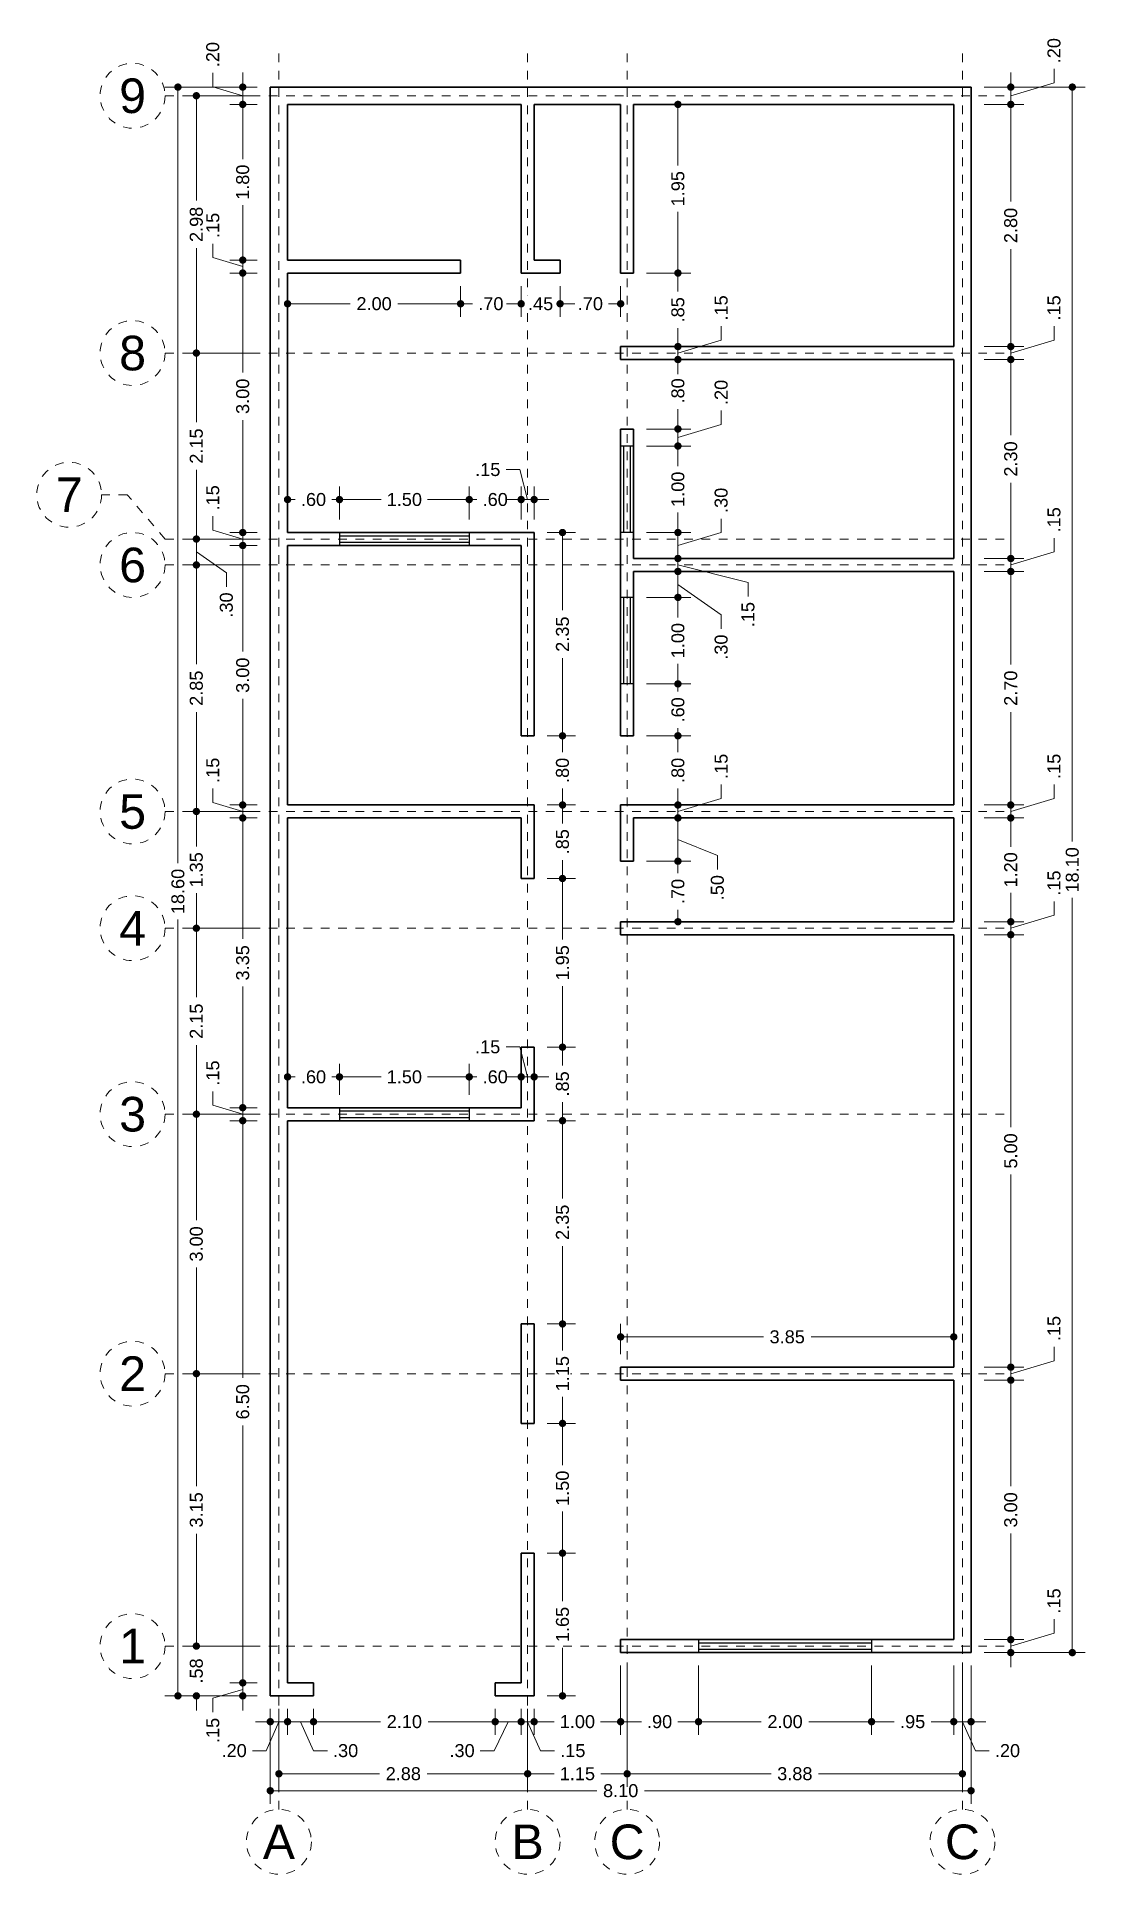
# Model space of a CAD drawing. Header units: millimetres. Extents: x 2562.1 to 2574.2, y 871.5 to 892.7.
import ezdxf
from ezdxf.enums import TextEntityAlignment as Align

# ---------------------------------------------------------------- set-up
doc = ezdxf.new("R2010")
doc.units = ezdxf.units.MM
doc.header["$LTSCALE"] = 0.001
doc.linetypes.add('CENTER2', pattern=[28.575, 19.05, -3.175, 3.175, -3.175])
for name, color, linetype, lineweight in [('Cotas', 7, 'Continuous', 18), ('Ejes', 7, 'CENTER2', 5), ('Muros', 7, 'Continuous', 30), ('Ventanas', 250, 'Continuous', 25)]:
    doc.layers.add(name, color=color, linetype=linetype, lineweight=lineweight)
doc.styles.get("Standard").update_dxf_attribs({"font": 'arial.ttf'})
doc.dimstyles.new('1-100', dxfattribs={"dimscale": 100, "dimtxt": 0.0015, "dimasz": 0.00085, "dimexe": 0.0015, "dimexo": 0.0015, "dimgap": 0.0008, "dimtad": 0, "dimzin": 4, "dimdsep": 46, "dimtxsty": 'Standard', "dimblk": 'DOT', "dimcen": 0.0009, "dimclrd": 256, "dimclre": 256, "dimclrt": 256, "dimadec": 0, "dimazin": 0, "dimtfac": 1, "dimtofl": 0, "dimtmove": 1, "dimatfit": 2, "dimfxl": 0.0015, "dimtfill": 1, "dimtolj": 1, "dimtzin": 4, "dimlwd": -1, "dimlwe": -1, "dimarcsym": 0})

msp = doc.modelspace()

# ---------------------------------------------------------------- texts
at = {"layer": 'Ejes'}
for s, p in [('9', (2563.188, 892.049)), ('8', (2563.188, 889.074)), ('7', (2562.455, 887.436)), ('6', (2563.188, 886.624)), ('5', (2563.188, 883.774)), ('4', (2563.188, 882.424)), ('3', (2563.188, 880.274)), ('2', (2563.188, 877.274)), ('1', (2563.188, 874.124)), ('A', (2564.879, 871.861)), ('B', (2567.754, 871.861)), ('C', (2568.904, 871.861)), ('C', (2572.779, 871.861))]:
    msp.add_text(s, height=0.4, dxfattribs=at).set_placement(p, align=Align.MIDDLE_CENTER)

# ---------------------------------------------------------------- blocks, each defined once
blk = doc.blocks.new('_DOT')
at = {"color": 0, "linetype": 'ByBlock'}
blk.add_line((-0.5, 0), (-1, 0), dxfattribs=at)
at = {"color": 0, "linetype": 'ByBlock', "const_width": 0.5}
blk.add_lwpolyline([(-0.25, 0, 1), (0.25, 0, 1)], format="xyb", close=True, dxfattribs=at)
blk = doc.blocks.new('*D3')
at = {"layer": 'Cotas', "transparency": 16777216}
for p, q in [((2572.879, 873.899), (2572.879, 872.302)), ((2564.779, 873.399), (2564.779, 872.302)), ((2564.864, 872.452), (2568.555, 872.452)), ((2572.794, 872.452), (2569.104, 872.452))]:
    blk.add_line(p, q, dxfattribs=at)
at = {"layer": 'Defpoints', "color": 0, "transparency": 16777216}
for p in [(2572.879, 874.049), (2564.779, 873.549), (2572.879, 872.452)]:
    blk.add_point(p, dxfattribs=at)
at = {"layer": 'Cotas', "transparency": 16777216, "xscale": 0.08499999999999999, "yscale": 0.08499999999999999, "zscale": 0.08499999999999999, "rotation": 180}
blk.add_blockref('_DOT', (2564.779, 872.452), dxfattribs=at)
at = {"layer": 'Cotas', "transparency": 16777216, "xscale": 0.08499999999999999, "yscale": 0.08499999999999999, "zscale": 0.08499999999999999}
blk.add_blockref('_DOT', (2572.879, 872.452), dxfattribs=at)
at = {"layer": 'Cotas', "transparency": 16777216, "insert": (2568.829, 872.452), "char_height": 0.15, "attachment_point": 5, "bg_fill": 3, "box_fill_scale": 1.1, "bg_fill_color": 256, "bg_fill_true_color": 13158600, "bg_fill_transparency": 0}
blk.add_mtext('\\A1;8.10', dxfattribs=at)
blk = doc.blocks.new('*D4')
at = {"layer": 'Cotas', "transparency": 16777216}
for p, q in [((2564.879, 873.399), (2564.879, 872.498)), ((2567.754, 873.399), (2567.754, 872.498)), ((2564.964, 872.648), (2566.041, 872.648)), ((2567.669, 872.648), (2566.593, 872.648))]:
    blk.add_line(p, q, dxfattribs=at)
at = {"layer": 'Defpoints', "color": 0, "transparency": 16777216}
for p in [(2564.879, 873.549), (2567.754, 873.549), (2567.754, 872.648)]:
    blk.add_point(p, dxfattribs=at)
at = {"layer": 'Cotas', "transparency": 16777216, "xscale": 0.08499999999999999, "yscale": 0.08499999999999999, "zscale": 0.08499999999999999, "rotation": 180}
blk.add_blockref('_DOT', (2564.879, 872.648), dxfattribs=at)
at = {"layer": 'Cotas', "transparency": 16777216, "xscale": 0.08499999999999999, "yscale": 0.08499999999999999, "zscale": 0.08499999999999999}
blk.add_blockref('_DOT', (2567.754, 872.648), dxfattribs=at)
at = {"layer": 'Cotas', "transparency": 16777216, "insert": (2566.317, 872.648), "char_height": 0.15, "attachment_point": 5, "bg_fill": 3, "box_fill_scale": 1.1, "bg_fill_color": 256, "bg_fill_true_color": 13158600, "bg_fill_transparency": 0}
blk.add_mtext('\\A1;2.88', dxfattribs=at)
blk = doc.blocks.new('*D5')
at = {"layer": 'Cotas', "transparency": 16777216}
for p, q in [((2568.904, 873.899), (2568.904, 872.498)), ((2567.754, 873.399), (2567.754, 872.498)), ((2567.839, 872.648), (2568.061, 872.648)), ((2568.819, 872.648), (2568.598, 872.648))]:
    blk.add_line(p, q, dxfattribs=at)
at = {"layer": 'Defpoints', "color": 0, "transparency": 16777216}
for p in [(2568.904, 874.049), (2567.754, 873.549), (2568.904, 872.648)]:
    blk.add_point(p, dxfattribs=at)
at = {"layer": 'Cotas', "transparency": 16777216, "xscale": 0.08499999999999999, "yscale": 0.08499999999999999, "zscale": 0.08499999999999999, "rotation": 180}
blk.add_blockref('_DOT', (2567.754, 872.648), dxfattribs=at)
at = {"layer": 'Cotas', "transparency": 16777216, "xscale": 0.08499999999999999, "yscale": 0.08499999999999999, "zscale": 0.08499999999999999}
blk.add_blockref('_DOT', (2568.904, 872.648), dxfattribs=at)
at = {"layer": 'Cotas', "transparency": 16777216, "insert": (2568.329, 872.648), "char_height": 0.15, "attachment_point": 5, "bg_fill": 3, "box_fill_scale": 1.1, "bg_fill_color": 256, "bg_fill_true_color": 13158600, "bg_fill_transparency": 0}
blk.add_mtext('\\A1;1.15', dxfattribs=at)
blk = doc.blocks.new('*D6')
at = {"layer": 'Cotas', "transparency": 16777216}
for p, q in [((2568.904, 873.899), (2568.904, 872.498)), ((2572.779, 873.899), (2572.779, 872.498)), ((2568.989, 872.648), (2570.567, 872.648)), ((2572.694, 872.648), (2571.117, 872.648))]:
    blk.add_line(p, q, dxfattribs=at)
at = {"layer": 'Defpoints', "color": 0, "transparency": 16777216}
for p in [(2568.904, 874.049), (2572.779, 874.049), (2572.779, 872.648)]:
    blk.add_point(p, dxfattribs=at)
at = {"layer": 'Cotas', "transparency": 16777216, "xscale": 0.08499999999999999, "yscale": 0.08499999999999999, "zscale": 0.08499999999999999, "rotation": 180}
blk.add_blockref('_DOT', (2568.904, 872.648), dxfattribs=at)
at = {"layer": 'Cotas', "transparency": 16777216, "xscale": 0.08499999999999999, "yscale": 0.08499999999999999, "zscale": 0.08499999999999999}
blk.add_blockref('_DOT', (2572.779, 872.648), dxfattribs=at)
at = {"layer": 'Cotas', "transparency": 16777216, "insert": (2570.842, 872.648), "char_height": 0.15, "attachment_point": 5, "bg_fill": 3, "box_fill_scale": 1.1, "bg_fill_color": 256, "bg_fill_true_color": 13158600, "bg_fill_transparency": 0}
blk.add_mtext('\\A1;3.88', dxfattribs=at)
blk = doc.blocks.new('*D7')
at = {"layer": 'Cotas', "transparency": 16777216}
for p, q in [((2565.279, 873.399), (2565.279, 873.1)), ((2567.379, 873.399), (2567.379, 873.1)), ((2565.364, 873.25), (2566.053, 873.25)), ((2567.294, 873.25), (2566.605, 873.25))]:
    blk.add_line(p, q, dxfattribs=at)
at = {"layer": 'Defpoints', "color": 0, "transparency": 16777216}
for p in [(2565.279, 873.549), (2567.379, 873.549), (2567.379, 873.25)]:
    blk.add_point(p, dxfattribs=at)
at = {"layer": 'Cotas', "transparency": 16777216, "xscale": 0.08499999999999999, "yscale": 0.08499999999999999, "zscale": 0.08499999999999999, "rotation": 180}
blk.add_blockref('_DOT', (2565.279, 873.25), dxfattribs=at)
at = {"layer": 'Cotas', "transparency": 16777216, "xscale": 0.08499999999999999, "yscale": 0.08499999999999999, "zscale": 0.08499999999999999}
blk.add_blockref('_DOT', (2567.379, 873.25), dxfattribs=at)
at = {"layer": 'Cotas', "transparency": 16777216, "insert": (2566.329, 873.25), "char_height": 0.15, "attachment_point": 5, "bg_fill": 3, "box_fill_scale": 1.1, "bg_fill_color": 256, "bg_fill_true_color": 13158600, "bg_fill_transparency": 0}
blk.add_mtext('\\A1;2.10', dxfattribs=at)
blk = doc.blocks.new('*D8')
at = {"layer": 'Cotas', "transparency": 16777216}
for p, q in [((2564.979, 873.399), (2564.979, 873.1)), ((2565.279, 873.399), (2565.279, 873.1)), ((2564.894, 873.25), (2564.809, 873.25)), ((2565.279, 873.25), (2564.979, 873.25)), ((2565.129, 873.25), (2565.279, 872.915)), ((2565.364, 873.25), (2565.449, 873.25)), ((2565.279, 872.915), (2565.439, 872.915))]:
    blk.add_line(p, q, dxfattribs=at)
at = {"layer": 'Defpoints', "color": 0, "transparency": 16777216}
for p in [(2564.979, 873.549), (2565.279, 873.549), (2564.979, 873.25)]:
    blk.add_point(p, dxfattribs=at)
at = {"layer": 'Cotas', "transparency": 16777216, "xscale": 0.08499999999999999, "yscale": 0.08499999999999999, "zscale": 0.08499999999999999}
blk.add_blockref('_DOT', (2564.979, 873.25), dxfattribs=at)
at = {"layer": 'Cotas', "transparency": 16777216, "xscale": 0.08499999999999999, "yscale": 0.08499999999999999, "zscale": 0.08499999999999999, "rotation": 180}
blk.add_blockref('_DOT', (2565.279, 873.25), dxfattribs=at)
at = {"layer": 'Cotas', "transparency": 16777216, "insert": (2565.65, 872.915), "char_height": 0.15, "attachment_point": 5, "bg_fill": 3, "box_fill_scale": 1.1, "bg_fill_color": 256, "bg_fill_true_color": 13158600, "bg_fill_transparency": 0}
blk.add_mtext('\\A1;.30', dxfattribs=at)
blk = doc.blocks.new('*D9')
at = {"layer": 'Cotas', "transparency": 16777216}
for p, q in [((2564.779, 873.399), (2564.779, 873.1)), ((2564.979, 873.399), (2564.979, 873.1)), ((2564.694, 873.25), (2564.609, 873.25)), ((2564.879, 873.25), (2564.733, 872.915)), ((2564.979, 873.25), (2564.779, 873.25)), ((2565.064, 873.25), (2565.149, 873.25)), ((2564.733, 872.915), (2564.573, 872.915))]:
    blk.add_line(p, q, dxfattribs=at)
at = {"layer": 'Defpoints', "color": 0, "transparency": 16777216}
for p in [(2564.779, 873.549), (2564.979, 873.549), (2564.779, 873.25)]:
    blk.add_point(p, dxfattribs=at)
at = {"layer": 'Cotas', "transparency": 16777216, "xscale": 0.08499999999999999, "yscale": 0.08499999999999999, "zscale": 0.08499999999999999}
blk.add_blockref('_DOT', (2564.779, 873.25), dxfattribs=at)
at = {"layer": 'Cotas', "transparency": 16777216, "xscale": 0.08499999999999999, "yscale": 0.08499999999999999, "zscale": 0.08499999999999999, "rotation": 180}
blk.add_blockref('_DOT', (2564.979, 873.25), dxfattribs=at)
at = {"layer": 'Cotas', "transparency": 16777216, "insert": (2564.362, 872.915), "char_height": 0.15, "attachment_point": 5, "bg_fill": 3, "box_fill_scale": 1.1, "bg_fill_color": 256, "bg_fill_true_color": 13158600, "bg_fill_transparency": 0}
blk.add_mtext('\\A1;.20', dxfattribs=at)
blk = doc.blocks.new('*D10')
at = {"layer": 'Cotas', "transparency": 16777216}
for p, q in [((2567.379, 873.399), (2567.379, 873.1)), ((2567.679, 873.399), (2567.679, 873.1)), ((2567.294, 873.25), (2567.209, 873.25)), ((2567.529, 873.25), (2567.367, 872.915)), ((2567.379, 873.25), (2567.679, 873.25)), ((2567.764, 873.25), (2567.849, 873.25)), ((2567.367, 872.915), (2567.207, 872.915))]:
    blk.add_line(p, q, dxfattribs=at)
at = {"layer": 'Defpoints', "color": 0, "transparency": 16777216}
for p in [(2567.379, 873.549), (2567.679, 873.549), (2567.679, 873.25)]:
    blk.add_point(p, dxfattribs=at)
at = {"layer": 'Cotas', "transparency": 16777216, "xscale": 0.08499999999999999, "yscale": 0.08499999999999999, "zscale": 0.08499999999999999}
blk.add_blockref('_DOT', (2567.379, 873.25), dxfattribs=at)
at = {"layer": 'Cotas', "transparency": 16777216, "xscale": 0.08499999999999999, "yscale": 0.08499999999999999, "zscale": 0.08499999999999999, "rotation": 180}
blk.add_blockref('_DOT', (2567.679, 873.25), dxfattribs=at)
at = {"layer": 'Cotas', "transparency": 16777216, "insert": (2566.996, 872.915), "char_height": 0.15, "attachment_point": 5, "bg_fill": 3, "box_fill_scale": 1.1, "bg_fill_color": 256, "bg_fill_true_color": 13158600, "bg_fill_transparency": 0}
blk.add_mtext('\\A1;.30', dxfattribs=at)
blk = doc.blocks.new('*D11')
at = {"layer": 'Cotas', "transparency": 16777216}
for p, q in [((2567.679, 873.399), (2567.679, 873.1)), ((2567.829, 873.399), (2567.829, 873.1)), ((2567.594, 873.25), (2567.509, 873.25)), ((2567.679, 873.25), (2567.829, 873.25)), ((2567.754, 873.25), (2567.904, 872.915)), ((2567.914, 873.25), (2567.999, 873.25)), ((2567.904, 872.915), (2568.064, 872.915))]:
    blk.add_line(p, q, dxfattribs=at)
at = {"layer": 'Defpoints', "color": 0, "transparency": 16777216}
for p in [(2567.679, 873.549), (2567.829, 873.549), (2567.829, 873.25)]:
    blk.add_point(p, dxfattribs=at)
at = {"layer": 'Cotas', "transparency": 16777216, "xscale": 0.08499999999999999, "yscale": 0.08499999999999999, "zscale": 0.08499999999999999}
blk.add_blockref('_DOT', (2567.679, 873.25), dxfattribs=at)
at = {"layer": 'Cotas', "transparency": 16777216, "xscale": 0.08499999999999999, "yscale": 0.08499999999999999, "zscale": 0.08499999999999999, "rotation": 180}
blk.add_blockref('_DOT', (2567.829, 873.25), dxfattribs=at)
at = {"layer": 'Cotas', "transparency": 16777216, "insert": (2568.276, 872.915), "char_height": 0.15, "attachment_point": 5, "bg_fill": 3, "box_fill_scale": 1.1, "bg_fill_color": 256, "bg_fill_true_color": 13158600, "bg_fill_transparency": 0}
blk.add_mtext('\\A1;.15', dxfattribs=at)
blk = doc.blocks.new('*D12')
at = {"layer": 'Cotas', "transparency": 16777216}
for p, q in [((2568.829, 873.899), (2568.829, 873.1)), ((2567.829, 873.399), (2567.829, 873.1)), ((2567.914, 873.25), (2568.062, 873.25)), ((2568.744, 873.25), (2568.597, 873.25))]:
    blk.add_line(p, q, dxfattribs=at)
at = {"layer": 'Defpoints', "color": 0, "transparency": 16777216}
for p in [(2568.829, 874.049), (2567.829, 873.549), (2568.829, 873.25)]:
    blk.add_point(p, dxfattribs=at)
at = {"layer": 'Cotas', "transparency": 16777216, "xscale": 0.08499999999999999, "yscale": 0.08499999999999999, "zscale": 0.08499999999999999, "rotation": 180}
blk.add_blockref('_DOT', (2567.829, 873.25), dxfattribs=at)
at = {"layer": 'Cotas', "transparency": 16777216, "xscale": 0.08499999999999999, "yscale": 0.08499999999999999, "zscale": 0.08499999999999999}
blk.add_blockref('_DOT', (2568.829, 873.25), dxfattribs=at)
at = {"layer": 'Cotas', "transparency": 16777216, "insert": (2568.329, 873.25), "char_height": 0.15, "attachment_point": 5, "bg_fill": 3, "box_fill_scale": 1.1, "bg_fill_color": 256, "bg_fill_true_color": 13158600, "bg_fill_transparency": 0}
blk.add_mtext('\\A1;1.00', dxfattribs=at)
blk = doc.blocks.new('*D13')
at = {"layer": 'Cotas', "transparency": 16777216}
for p, q in [((2568.829, 873.899), (2568.829, 873.1)), ((2569.729, 873.899), (2569.729, 873.1)), ((2568.914, 873.25), (2569.068, 873.25)), ((2569.644, 873.25), (2569.49, 873.25))]:
    blk.add_line(p, q, dxfattribs=at)
at = {"layer": 'Defpoints', "color": 0, "transparency": 16777216}
for p in [(2568.829, 874.049), (2569.729, 874.049), (2569.729, 873.25)]:
    blk.add_point(p, dxfattribs=at)
at = {"layer": 'Cotas', "transparency": 16777216, "xscale": 0.08499999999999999, "yscale": 0.08499999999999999, "zscale": 0.08499999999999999, "rotation": 180}
blk.add_blockref('_DOT', (2568.829, 873.25), dxfattribs=at)
at = {"layer": 'Cotas', "transparency": 16777216, "xscale": 0.08499999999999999, "yscale": 0.08499999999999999, "zscale": 0.08499999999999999}
blk.add_blockref('_DOT', (2569.729, 873.25), dxfattribs=at)
at = {"layer": 'Cotas', "transparency": 16777216, "insert": (2569.279, 873.25), "char_height": 0.15, "attachment_point": 5, "bg_fill": 3, "box_fill_scale": 1.1, "bg_fill_color": 256, "bg_fill_true_color": 13158600, "bg_fill_transparency": 0}
blk.add_mtext('\\A1;.90', dxfattribs=at)
blk = doc.blocks.new('*D14')
at = {"layer": 'Cotas', "transparency": 16777216}
for p, q in [((2569.729, 873.899), (2569.729, 873.1)), ((2571.729, 873.899), (2571.729, 873.1)), ((2569.814, 873.25), (2570.453, 873.25)), ((2571.644, 873.25), (2571.005, 873.25))]:
    blk.add_line(p, q, dxfattribs=at)
at = {"layer": 'Defpoints', "color": 0, "transparency": 16777216}
for p in [(2569.729, 874.049), (2571.729, 874.049), (2571.729, 873.25)]:
    blk.add_point(p, dxfattribs=at)
at = {"layer": 'Cotas', "transparency": 16777216, "xscale": 0.08499999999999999, "yscale": 0.08499999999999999, "zscale": 0.08499999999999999, "rotation": 180}
blk.add_blockref('_DOT', (2569.729, 873.25), dxfattribs=at)
at = {"layer": 'Cotas', "transparency": 16777216, "xscale": 0.08499999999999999, "yscale": 0.08499999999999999, "zscale": 0.08499999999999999}
blk.add_blockref('_DOT', (2571.729, 873.25), dxfattribs=at)
at = {"layer": 'Cotas', "transparency": 16777216, "insert": (2570.729, 873.25), "char_height": 0.15, "attachment_point": 5, "bg_fill": 3, "box_fill_scale": 1.1, "bg_fill_color": 256, "bg_fill_true_color": 13158600, "bg_fill_transparency": 0}
blk.add_mtext('\\A1;2.00', dxfattribs=at)
blk = doc.blocks.new('*D15')
at = {"layer": 'Cotas', "transparency": 16777216}
for p, q in [((2571.729, 873.899), (2571.729, 873.1)), ((2572.679, 873.899), (2572.679, 873.1)), ((2571.814, 873.25), (2571.992, 873.25)), ((2572.594, 873.25), (2572.416, 873.25))]:
    blk.add_line(p, q, dxfattribs=at)
at = {"layer": 'Defpoints', "color": 0, "transparency": 16777216}
for p in [(2571.729, 874.049), (2572.679, 874.049), (2572.679, 873.25)]:
    blk.add_point(p, dxfattribs=at)
at = {"layer": 'Cotas', "transparency": 16777216, "xscale": 0.08499999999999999, "yscale": 0.08499999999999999, "zscale": 0.08499999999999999, "rotation": 180}
blk.add_blockref('_DOT', (2571.729, 873.25), dxfattribs=at)
at = {"layer": 'Cotas', "transparency": 16777216, "xscale": 0.08499999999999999, "yscale": 0.08499999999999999, "zscale": 0.08499999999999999}
blk.add_blockref('_DOT', (2572.679, 873.25), dxfattribs=at)
at = {"layer": 'Cotas', "transparency": 16777216, "insert": (2572.204, 873.25), "char_height": 0.15, "attachment_point": 5, "bg_fill": 3, "box_fill_scale": 1.1, "bg_fill_color": 256, "bg_fill_true_color": 13158600, "bg_fill_transparency": 0}
blk.add_mtext('\\A1;.95', dxfattribs=at)
blk = doc.blocks.new('*D16')
at = {"layer": 'Cotas', "transparency": 16777216}
for p, q in [((2572.679, 873.899), (2572.679, 873.1)), ((2572.879, 873.899), (2572.879, 873.1)), ((2572.594, 873.25), (2572.509, 873.25)), ((2572.679, 873.25), (2572.879, 873.25)), ((2572.779, 873.25), (2572.929, 872.915)), ((2572.964, 873.25), (2573.049, 873.25)), ((2572.929, 872.915), (2573.089, 872.915))]:
    blk.add_line(p, q, dxfattribs=at)
at = {"layer": 'Defpoints', "color": 0, "transparency": 16777216}
for p in [(2572.679, 874.049), (2572.879, 874.049), (2572.879, 873.25)]:
    blk.add_point(p, dxfattribs=at)
at = {"layer": 'Cotas', "transparency": 16777216, "xscale": 0.08499999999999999, "yscale": 0.08499999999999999, "zscale": 0.08499999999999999}
blk.add_blockref('_DOT', (2572.679, 873.25), dxfattribs=at)
at = {"layer": 'Cotas', "transparency": 16777216, "xscale": 0.08499999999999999, "yscale": 0.08499999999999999, "zscale": 0.08499999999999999, "rotation": 180}
blk.add_blockref('_DOT', (2572.879, 873.25), dxfattribs=at)
at = {"layer": 'Cotas', "transparency": 16777216, "insert": (2573.3, 872.915), "char_height": 0.15, "attachment_point": 5, "bg_fill": 3, "box_fill_scale": 1.1, "bg_fill_color": 256, "bg_fill_true_color": 13158600, "bg_fill_transparency": 0}
blk.add_mtext('\\A1;.20', dxfattribs=at)
blk = doc.blocks.new('*D17')
at = {"layer": 'Cotas', "transparency": 16777216}
for p, q in [((2564.629, 892.149), (2563.562, 892.149)), ((2563.712, 892.064), (2563.712, 883.175)), ((2563.712, 873.634), (2563.712, 882.524)), ((2564.629, 873.549), (2563.562, 873.549))]:
    blk.add_line(p, q, dxfattribs=at)
at = {"layer": 'Defpoints', "color": 0, "transparency": 16777216}
for p in [(2564.779, 892.149), (2563.712, 873.549), (2564.779, 873.549)]:
    blk.add_point(p, dxfattribs=at)
at = {"layer": 'Cotas', "transparency": 16777216, "xscale": 0.08499999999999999, "yscale": 0.08499999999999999, "zscale": 0.08499999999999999}
for p, rotation in [((2563.712, 892.149), 90), ((2563.712, 873.549), 270)]:
    blk.add_blockref('_DOT', p, dxfattribs=dict(at, rotation=rotation))
at = {"layer": 'Cotas', "transparency": 16777216, "insert": (2563.712, 882.849), "char_height": 0.15, "attachment_point": 5, "rotation": 90, "bg_fill": 3, "box_fill_scale": 1.1, "bg_fill_color": 256, "bg_fill_true_color": 13158600, "bg_fill_transparency": 0}
blk.add_mtext('\\A1;18.60', dxfattribs=at)
blk = doc.blocks.new('*D18')
at = {"layer": 'Cotas', "transparency": 16777216}
for p, q in [((2564.629, 877.274), (2563.775, 877.274)), ((2563.925, 877.189), (2563.925, 875.975)), ((2563.925, 874.209), (2563.925, 875.424)), ((2564.629, 874.124), (2563.775, 874.124))]:
    blk.add_line(p, q, dxfattribs=at)
at = {"layer": 'Defpoints', "color": 0, "transparency": 16777216}
for p in [(2563.925, 877.274), (2564.779, 877.274), (2564.779, 874.124)]:
    blk.add_point(p, dxfattribs=at)
at = {"layer": 'Cotas', "transparency": 16777216, "xscale": 0.08499999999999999, "yscale": 0.08499999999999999, "zscale": 0.08499999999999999}
for p, rotation in [((2563.925, 877.274), 90), ((2563.925, 874.124), 270)]:
    blk.add_blockref('_DOT', p, dxfattribs=dict(at, rotation=rotation))
at = {"layer": 'Cotas', "transparency": 16777216, "insert": (2563.925, 875.699), "char_height": 0.15, "attachment_point": 5, "rotation": 90, "bg_fill": 3, "box_fill_scale": 1.1, "bg_fill_color": 256, "bg_fill_true_color": 13158600, "bg_fill_transparency": 0}
blk.add_mtext('\\A1;3.15', dxfattribs=at)
blk = doc.blocks.new('*D19')
at = {"layer": 'Cotas', "transparency": 16777216}
for p, q in [((2564.629, 880.274), (2563.775, 880.274)), ((2563.925, 880.189), (2563.925, 879.049)), ((2563.925, 877.359), (2563.925, 878.5)), ((2564.629, 877.274), (2563.775, 877.274))]:
    blk.add_line(p, q, dxfattribs=at)
at = {"layer": 'Defpoints', "color": 0, "transparency": 16777216}
for p in [(2563.925, 880.274), (2564.779, 880.274), (2564.779, 877.274)]:
    blk.add_point(p, dxfattribs=at)
at = {"layer": 'Cotas', "transparency": 16777216, "xscale": 0.08499999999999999, "yscale": 0.08499999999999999, "zscale": 0.08499999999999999}
for p, rotation in [((2563.925, 880.274), 90), ((2563.925, 877.274), 270)]:
    blk.add_blockref('_DOT', p, dxfattribs=dict(at, rotation=rotation))
at = {"layer": 'Cotas', "transparency": 16777216, "insert": (2563.925, 878.774), "char_height": 0.15, "attachment_point": 5, "rotation": 90, "bg_fill": 3, "box_fill_scale": 1.1, "bg_fill_color": 256, "bg_fill_true_color": 13158600, "bg_fill_transparency": 0}
blk.add_mtext('\\A1;3.00', dxfattribs=at)
blk = doc.blocks.new('*D20')
at = {"layer": 'Cotas', "transparency": 16777216}
for p, q in [((2564.629, 882.424), (2563.775, 882.424)), ((2563.925, 882.339), (2563.925, 881.626)), ((2563.925, 880.359), (2563.925, 881.073)), ((2564.629, 880.274), (2563.775, 880.274))]:
    blk.add_line(p, q, dxfattribs=at)
at = {"layer": 'Defpoints', "color": 0, "transparency": 16777216}
for p in [(2563.925, 882.424), (2564.779, 882.424), (2564.779, 880.274)]:
    blk.add_point(p, dxfattribs=at)
at = {"layer": 'Cotas', "transparency": 16777216, "xscale": 0.08499999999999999, "yscale": 0.08499999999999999, "zscale": 0.08499999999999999}
for p, rotation in [((2563.925, 882.424), 90), ((2563.925, 880.274), 270)]:
    blk.add_blockref('_DOT', p, dxfattribs=dict(at, rotation=rotation))
at = {"layer": 'Cotas', "transparency": 16777216, "insert": (2563.925, 881.349), "char_height": 0.15, "attachment_point": 5, "rotation": 90, "bg_fill": 3, "box_fill_scale": 1.1, "bg_fill_color": 256, "bg_fill_true_color": 13158600, "bg_fill_transparency": 0}
blk.add_mtext('\\A1;2.15', dxfattribs=at)
blk = doc.blocks.new('*D21')
at = {"layer": 'Cotas', "transparency": 16777216}
for p, q in [((2564.629, 883.774), (2563.775, 883.774)), ((2563.925, 883.689), (2563.925, 883.368)), ((2563.925, 882.509), (2563.925, 882.831)), ((2564.629, 882.424), (2563.775, 882.424))]:
    blk.add_line(p, q, dxfattribs=at)
at = {"layer": 'Defpoints', "color": 0, "transparency": 16777216}
for p in [(2563.925, 883.774), (2564.779, 883.774), (2564.779, 882.424)]:
    blk.add_point(p, dxfattribs=at)
at = {"layer": 'Cotas', "transparency": 16777216, "xscale": 0.08499999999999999, "yscale": 0.08499999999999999, "zscale": 0.08499999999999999}
for p, rotation in [((2563.925, 883.774), 90), ((2563.925, 882.424), 270)]:
    blk.add_blockref('_DOT', p, dxfattribs=dict(at, rotation=rotation))
at = {"layer": 'Cotas', "transparency": 16777216, "insert": (2563.925, 883.099), "char_height": 0.15, "attachment_point": 5, "rotation": 90, "bg_fill": 3, "box_fill_scale": 1.1, "bg_fill_color": 256, "bg_fill_true_color": 13158600, "bg_fill_transparency": 0}
blk.add_mtext('\\A1;1.35', dxfattribs=at)
blk = doc.blocks.new('*D22')
at = {"layer": 'Cotas', "transparency": 16777216}
for p, q in [((2564.629, 886.624), (2563.775, 886.624)), ((2563.925, 886.539), (2563.925, 885.476)), ((2563.925, 883.859), (2563.925, 884.923)), ((2564.629, 883.774), (2563.775, 883.774))]:
    blk.add_line(p, q, dxfattribs=at)
at = {"layer": 'Defpoints', "color": 0, "transparency": 16777216}
for p in [(2563.925, 886.624), (2564.779, 886.624), (2564.779, 883.774)]:
    blk.add_point(p, dxfattribs=at)
at = {"layer": 'Cotas', "transparency": 16777216, "xscale": 0.08499999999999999, "yscale": 0.08499999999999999, "zscale": 0.08499999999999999}
for p, rotation in [((2563.925, 886.624), 90), ((2563.925, 883.774), 270)]:
    blk.add_blockref('_DOT', p, dxfattribs=dict(at, rotation=rotation))
at = {"layer": 'Cotas', "transparency": 16777216, "insert": (2563.925, 885.199), "char_height": 0.15, "attachment_point": 5, "rotation": 90, "bg_fill": 3, "box_fill_scale": 1.1, "bg_fill_color": 256, "bg_fill_true_color": 13158600, "bg_fill_transparency": 0}
blk.add_mtext('\\A1;2.85', dxfattribs=at)
blk = doc.blocks.new('*D23')
at = {"layer": 'Cotas', "transparency": 16777216}
for p, q in [((2564.629, 889.074), (2563.775, 889.074)), ((2563.925, 888.989), (2563.925, 888.276)), ((2563.925, 887.009), (2563.925, 887.723)), ((2564.629, 886.924), (2563.775, 886.924))]:
    blk.add_line(p, q, dxfattribs=at)
at = {"layer": 'Defpoints', "color": 0, "transparency": 16777216}
for p in [(2563.925, 889.074), (2564.779, 889.074), (2564.779, 886.924)]:
    blk.add_point(p, dxfattribs=at)
at = {"layer": 'Cotas', "transparency": 16777216, "xscale": 0.08499999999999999, "yscale": 0.08499999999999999, "zscale": 0.08499999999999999}
for p, rotation in [((2563.925, 889.074), 90), ((2563.925, 886.924), 270)]:
    blk.add_blockref('_DOT', p, dxfattribs=dict(at, rotation=rotation))
at = {"layer": 'Cotas', "transparency": 16777216, "insert": (2563.925, 887.999), "char_height": 0.15, "attachment_point": 5, "rotation": 90, "bg_fill": 3, "box_fill_scale": 1.1, "bg_fill_color": 256, "bg_fill_true_color": 13158600, "bg_fill_transparency": 0}
blk.add_mtext('\\A1;2.15', dxfattribs=at)
blk = doc.blocks.new('*D24')
at = {"layer": 'Cotas', "transparency": 16777216}
for p, q in [((2564.629, 892.049), (2563.775, 892.049)), ((2563.925, 891.964), (2563.925, 890.838)), ((2563.925, 889.159), (2563.925, 890.286)), ((2564.629, 889.074), (2563.775, 889.074))]:
    blk.add_line(p, q, dxfattribs=at)
at = {"layer": 'Defpoints', "color": 0, "transparency": 16777216}
for p in [(2563.925, 892.049), (2564.779, 892.049), (2564.779, 889.074)]:
    blk.add_point(p, dxfattribs=at)
at = {"layer": 'Cotas', "transparency": 16777216, "xscale": 0.08499999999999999, "yscale": 0.08499999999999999, "zscale": 0.08499999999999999}
for p, rotation in [((2563.925, 892.049), 90), ((2563.925, 889.074), 270)]:
    blk.add_blockref('_DOT', p, dxfattribs=dict(at, rotation=rotation))
at = {"layer": 'Cotas', "transparency": 16777216, "insert": (2563.925, 890.562), "char_height": 0.15, "attachment_point": 5, "rotation": 90, "bg_fill": 3, "box_fill_scale": 1.1, "bg_fill_color": 256, "bg_fill_true_color": 13158600, "bg_fill_transparency": 0}
blk.add_mtext('\\A1;2.98', dxfattribs=at)
blk = doc.blocks.new('*D25')
at = {"layer": 'Cotas', "transparency": 16777216}
for p, q in [((2563.925, 887.009), (2563.925, 887.094)), ((2563.862, 886.924), (2564.075, 886.924)), ((2563.925, 886.624), (2563.925, 886.924)), ((2563.925, 886.774), (2564.272, 886.533)), ((2564.629, 886.624), (2563.775, 886.624)), ((2563.925, 886.539), (2563.925, 886.454)), ((2564.272, 886.533), (2564.272, 886.373))]:
    blk.add_line(p, q, dxfattribs=at)
at = {"layer": 'Defpoints', "color": 0, "transparency": 16777216}
for p in [(2563.712, 886.924), (2563.925, 886.924), (2564.779, 886.624)]:
    blk.add_point(p, dxfattribs=at)
at = {"layer": 'Cotas', "transparency": 16777216, "xscale": 0.08499999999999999, "yscale": 0.08499999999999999, "zscale": 0.08499999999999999}
for p, rotation in [((2563.925, 886.924), 270), ((2563.925, 886.624), 90)]:
    blk.add_blockref('_DOT', p, dxfattribs=dict(at, rotation=rotation))
at = {"layer": 'Cotas', "transparency": 16777216, "insert": (2564.272, 886.161), "char_height": 0.15, "attachment_point": 5, "rotation": 90, "bg_fill": 3, "box_fill_scale": 1.1, "bg_fill_color": 256, "bg_fill_true_color": 13158600, "bg_fill_transparency": 0}
blk.add_mtext('\\A1;.30', dxfattribs=at)
blk = doc.blocks.new('*D26')
at = {"layer": 'Cotas', "transparency": 16777216}
for p, q in [((2563.925, 874.209), (2563.925, 874.294)), ((2564.629, 874.124), (2563.775, 874.124)), ((2563.841, 873.549), (2564.075, 873.549)), ((2563.925, 873.464), (2563.925, 873.379))]:
    blk.add_line(p, q, dxfattribs=at)
at = {"layer": 'Defpoints', "color": 0, "transparency": 16777216}
for p in [(2564.779, 874.124), (2563.691, 873.549), (2563.925, 873.549)]:
    blk.add_point(p, dxfattribs=at)
at = {"layer": 'Cotas', "transparency": 16777216, "insert": (2563.925, 873.837), "char_height": 0.15, "attachment_point": 5, "rotation": 90, "bg_fill": 3, "box_fill_scale": 1.1, "bg_fill_color": 256, "bg_fill_true_color": 13158600, "bg_fill_transparency": 0}
blk.add_mtext('\\A1;.58', dxfattribs=at)
at = {"layer": 'Cotas', "transparency": 16777216, "xscale": 0.08499999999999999, "yscale": 0.08499999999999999, "zscale": 0.08499999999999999}
for p, rotation in [((2563.925, 874.124), 270), ((2563.925, 873.549), 90)]:
    blk.add_blockref('_DOT', p, dxfattribs=dict(at, rotation=rotation))
blk = doc.blocks.new('*D27')
at = {"layer": 'Cotas', "transparency": 16777216}
for p, q in [((2564.629, 880.199), (2564.311, 880.199)), ((2564.461, 880.114), (2564.461, 877.224)), ((2564.461, 873.784), (2564.461, 876.674)), ((2564.629, 873.699), (2564.311, 873.699))]:
    blk.add_line(p, q, dxfattribs=at)
at = {"layer": 'Defpoints', "color": 0, "transparency": 16777216}
for p in [(2564.461, 880.199), (2564.779, 880.199), (2564.779, 873.699)]:
    blk.add_point(p, dxfattribs=at)
at = {"layer": 'Cotas', "transparency": 16777216, "xscale": 0.08499999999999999, "yscale": 0.08499999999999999, "zscale": 0.08499999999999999}
for p, rotation in [((2564.461, 880.199), 90), ((2564.461, 873.699), 270)]:
    blk.add_blockref('_DOT', p, dxfattribs=dict(at, rotation=rotation))
at = {"layer": 'Cotas', "transparency": 16777216, "insert": (2564.461, 876.949), "char_height": 0.15, "attachment_point": 5, "rotation": 90, "bg_fill": 3, "box_fill_scale": 1.1, "bg_fill_color": 256, "bg_fill_true_color": 13158600, "bg_fill_transparency": 0}
blk.add_mtext('\\A1;6.50', dxfattribs=at)
blk = doc.blocks.new('*D28')
at = {"layer": 'Cotas', "transparency": 16777216}
for p, q in [((2564.115, 880.378), (2564.115, 880.538)), ((2564.461, 880.434), (2564.461, 880.519)), ((2564.461, 880.274), (2564.115, 880.378)), ((2564.629, 880.349), (2564.311, 880.349)), ((2564.629, 880.199), (2564.311, 880.199)), ((2564.461, 880.199), (2564.461, 880.349)), ((2564.461, 880.114), (2564.461, 880.029))]:
    blk.add_line(p, q, dxfattribs=at)
at = {"layer": 'Defpoints', "color": 0, "transparency": 16777216}
for p in [(2564.461, 880.349), (2564.779, 880.349), (2564.779, 880.199)]:
    blk.add_point(p, dxfattribs=at)
at = {"layer": 'Cotas', "transparency": 16777216, "xscale": 0.08499999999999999, "yscale": 0.08499999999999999, "zscale": 0.08499999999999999}
for p, rotation in [((2564.461, 880.349), 270), ((2564.461, 880.199), 90)]:
    blk.add_blockref('_DOT', p, dxfattribs=dict(at, rotation=rotation))
at = {"layer": 'Cotas', "transparency": 16777216, "insert": (2564.115, 880.75), "char_height": 0.15, "attachment_point": 5, "rotation": 90, "bg_fill": 3, "box_fill_scale": 1.1, "bg_fill_color": 256, "bg_fill_true_color": 13158600, "bg_fill_transparency": 0}
blk.add_mtext('\\A1;.15', dxfattribs=at)
blk = doc.blocks.new('*D29')
at = {"layer": 'Cotas', "transparency": 16777216}
for p, q in [((2564.629, 883.699), (2564.311, 883.699)), ((2564.461, 883.614), (2564.461, 882.3)), ((2564.461, 880.434), (2564.461, 881.749)), ((2564.629, 880.349), (2564.311, 880.349))]:
    blk.add_line(p, q, dxfattribs=at)
at = {"layer": 'Defpoints', "color": 0, "transparency": 16777216}
for p in [(2564.461, 883.699), (2564.779, 883.699), (2564.779, 880.349)]:
    blk.add_point(p, dxfattribs=at)
at = {"layer": 'Cotas', "transparency": 16777216, "xscale": 0.08499999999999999, "yscale": 0.08499999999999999, "zscale": 0.08499999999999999}
for p, rotation in [((2564.461, 883.699), 90), ((2564.461, 880.349), 270)]:
    blk.add_blockref('_DOT', p, dxfattribs=dict(at, rotation=rotation))
at = {"layer": 'Cotas', "transparency": 16777216, "insert": (2564.461, 882.024), "char_height": 0.15, "attachment_point": 5, "rotation": 90, "bg_fill": 3, "box_fill_scale": 1.1, "bg_fill_color": 256, "bg_fill_true_color": 13158600, "bg_fill_transparency": 0}
blk.add_mtext('\\A1;3.35', dxfattribs=at)
blk = doc.blocks.new('*D30')
at = {"layer": 'Cotas', "transparency": 16777216}
for p, q in [((2564.115, 883.878), (2564.115, 884.038)), ((2564.461, 883.934), (2564.461, 884.019)), ((2564.461, 883.774), (2564.115, 883.878)), ((2564.629, 883.849), (2564.311, 883.849)), ((2564.461, 883.699), (2564.461, 883.849)), ((2564.629, 883.699), (2564.311, 883.699)), ((2564.461, 883.614), (2564.461, 883.529))]:
    blk.add_line(p, q, dxfattribs=at)
at = {"layer": 'Defpoints', "color": 0, "transparency": 16777216}
for p in [(2564.461, 883.849), (2564.779, 883.849), (2564.779, 883.699)]:
    blk.add_point(p, dxfattribs=at)
at = {"layer": 'Cotas', "transparency": 16777216, "xscale": 0.08499999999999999, "yscale": 0.08499999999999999, "zscale": 0.08499999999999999}
for p, rotation in [((2564.461, 883.849), 270), ((2564.461, 883.699), 90)]:
    blk.add_blockref('_DOT', p, dxfattribs=dict(at, rotation=rotation))
at = {"layer": 'Cotas', "transparency": 16777216, "insert": (2564.115, 884.25), "char_height": 0.15, "attachment_point": 5, "rotation": 90, "bg_fill": 3, "box_fill_scale": 1.1, "bg_fill_color": 256, "bg_fill_true_color": 13158600, "bg_fill_transparency": 0}
blk.add_mtext('\\A1;.15', dxfattribs=at)
blk = doc.blocks.new('*D31')
at = {"layer": 'Cotas', "transparency": 16777216}
for p, q in [((2564.629, 886.849), (2564.311, 886.849)), ((2564.461, 886.764), (2564.461, 885.624)), ((2564.461, 883.934), (2564.461, 885.075)), ((2564.629, 883.849), (2564.311, 883.849))]:
    blk.add_line(p, q, dxfattribs=at)
at = {"layer": 'Defpoints', "color": 0, "transparency": 16777216}
for p in [(2564.461, 886.849), (2564.779, 886.849), (2564.779, 883.849)]:
    blk.add_point(p, dxfattribs=at)
at = {"layer": 'Cotas', "transparency": 16777216, "xscale": 0.08499999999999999, "yscale": 0.08499999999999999, "zscale": 0.08499999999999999}
for p, rotation in [((2564.461, 886.849), 90), ((2564.461, 883.849), 270)]:
    blk.add_blockref('_DOT', p, dxfattribs=dict(at, rotation=rotation))
at = {"layer": 'Cotas', "transparency": 16777216, "insert": (2564.461, 885.349), "char_height": 0.15, "attachment_point": 5, "rotation": 90, "bg_fill": 3, "box_fill_scale": 1.1, "bg_fill_color": 256, "bg_fill_true_color": 13158600, "bg_fill_transparency": 0}
blk.add_mtext('\\A1;3.00', dxfattribs=at)
blk = doc.blocks.new('*D32')
at = {"layer": 'Cotas', "transparency": 16777216}
for p, q in [((2564.115, 887.028), (2564.115, 887.188)), ((2564.461, 886.924), (2564.115, 887.028)), ((2564.629, 886.999), (2564.311, 886.999)), ((2564.461, 887.084), (2564.461, 887.169)), ((2564.461, 886.849), (2564.461, 886.999)), ((2564.629, 886.849), (2564.311, 886.849)), ((2564.461, 886.764), (2564.461, 886.679))]:
    blk.add_line(p, q, dxfattribs=at)
at = {"layer": 'Defpoints', "color": 0, "transparency": 16777216}
for p in [(2564.461, 886.999), (2564.779, 886.999), (2564.779, 886.849)]:
    blk.add_point(p, dxfattribs=at)
at = {"layer": 'Cotas', "transparency": 16777216, "xscale": 0.08499999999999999, "yscale": 0.08499999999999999, "zscale": 0.08499999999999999}
for p, rotation in [((2564.461, 886.999), 270), ((2564.461, 886.849), 90)]:
    blk.add_blockref('_DOT', p, dxfattribs=dict(at, rotation=rotation))
at = {"layer": 'Cotas', "transparency": 16777216, "insert": (2564.115, 887.4), "char_height": 0.15, "attachment_point": 5, "rotation": 90, "bg_fill": 3, "box_fill_scale": 1.1, "bg_fill_color": 256, "bg_fill_true_color": 13158600, "bg_fill_transparency": 0}
blk.add_mtext('\\A1;.15', dxfattribs=at)
blk = doc.blocks.new('*D33')
at = {"layer": 'Cotas', "transparency": 16777216}
for p, q in [((2564.629, 889.999), (2564.311, 889.999)), ((2564.461, 889.914), (2564.461, 888.849)), ((2564.461, 887.084), (2564.461, 888.3)), ((2564.629, 886.999), (2564.311, 886.999))]:
    blk.add_line(p, q, dxfattribs=at)
at = {"layer": 'Defpoints', "color": 0, "transparency": 16777216}
for p in [(2564.461, 889.999), (2564.779, 889.999), (2564.779, 886.999)]:
    blk.add_point(p, dxfattribs=at)
at = {"layer": 'Cotas', "transparency": 16777216, "xscale": 0.08499999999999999, "yscale": 0.08499999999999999, "zscale": 0.08499999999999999}
for p, rotation in [((2564.461, 889.999), 90), ((2564.461, 886.999), 270)]:
    blk.add_blockref('_DOT', p, dxfattribs=dict(at, rotation=rotation))
at = {"layer": 'Cotas', "transparency": 16777216, "insert": (2564.461, 888.574), "char_height": 0.15, "attachment_point": 5, "rotation": 90, "bg_fill": 3, "box_fill_scale": 1.1, "bg_fill_color": 256, "bg_fill_true_color": 13158600, "bg_fill_transparency": 0}
blk.add_mtext('\\A1;3.00', dxfattribs=at)
blk = doc.blocks.new('*D34')
at = {"layer": 'Cotas', "transparency": 16777216}
for p, q in [((2564.115, 890.178), (2564.115, 890.338)), ((2564.461, 890.074), (2564.115, 890.178)), ((2564.461, 890.234), (2564.461, 890.319)), ((2564.629, 890.149), (2564.311, 890.149)), ((2564.629, 889.999), (2564.311, 889.999)), ((2564.461, 889.999), (2564.461, 890.149)), ((2564.461, 889.914), (2564.461, 889.829))]:
    blk.add_line(p, q, dxfattribs=at)
at = {"layer": 'Defpoints', "color": 0, "transparency": 16777216}
for p in [(2564.461, 890.149), (2564.779, 890.149), (2564.779, 889.999)]:
    blk.add_point(p, dxfattribs=at)
at = {"layer": 'Cotas', "transparency": 16777216, "xscale": 0.08499999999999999, "yscale": 0.08499999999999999, "zscale": 0.08499999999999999}
for p, rotation in [((2564.461, 890.149), 270), ((2564.461, 889.999), 90)]:
    blk.add_blockref('_DOT', p, dxfattribs=dict(at, rotation=rotation))
at = {"layer": 'Cotas', "transparency": 16777216, "insert": (2564.115, 890.55), "char_height": 0.15, "attachment_point": 5, "rotation": 90, "bg_fill": 3, "box_fill_scale": 1.1, "bg_fill_color": 256, "bg_fill_true_color": 13158600, "bg_fill_transparency": 0}
blk.add_mtext('\\A1;.15', dxfattribs=at)
blk = doc.blocks.new('*D35')
at = {"layer": 'Cotas', "transparency": 16777216}
for p, q in [((2564.629, 891.949), (2564.311, 891.949)), ((2564.461, 891.864), (2564.461, 891.317)), ((2564.461, 890.234), (2564.461, 890.782)), ((2564.629, 890.149), (2564.311, 890.149))]:
    blk.add_line(p, q, dxfattribs=at)
at = {"layer": 'Defpoints', "color": 0, "transparency": 16777216}
for p in [(2564.461, 891.949), (2564.779, 891.949), (2564.779, 890.149)]:
    blk.add_point(p, dxfattribs=at)
at = {"layer": 'Cotas', "transparency": 16777216, "xscale": 0.08499999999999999, "yscale": 0.08499999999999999, "zscale": 0.08499999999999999}
for p, rotation in [((2564.461, 891.949), 90), ((2564.461, 890.149), 270)]:
    blk.add_blockref('_DOT', p, dxfattribs=dict(at, rotation=rotation))
at = {"layer": 'Cotas', "transparency": 16777216, "insert": (2564.461, 891.049), "char_height": 0.15, "attachment_point": 5, "rotation": 90, "bg_fill": 3, "box_fill_scale": 1.1, "bg_fill_color": 256, "bg_fill_true_color": 13158600, "bg_fill_transparency": 0}
blk.add_mtext('\\A1;1.80', dxfattribs=at)
blk = doc.blocks.new('*D36')
at = {"layer": 'Cotas', "transparency": 16777216}
for p, q in [((2564.115, 892.153), (2564.115, 892.313)), ((2564.461, 892.234), (2564.461, 892.319)), ((2564.461, 892.049), (2564.115, 892.153)), ((2564.629, 892.149), (2564.311, 892.149)), ((2564.461, 891.949), (2564.461, 892.149)), ((2564.629, 891.949), (2564.311, 891.949)), ((2564.461, 891.864), (2564.461, 891.779))]:
    blk.add_line(p, q, dxfattribs=at)
at = {"layer": 'Defpoints', "color": 0, "transparency": 16777216}
for p in [(2564.461, 892.149), (2564.779, 892.149), (2564.779, 891.949)]:
    blk.add_point(p, dxfattribs=at)
at = {"layer": 'Cotas', "transparency": 16777216, "xscale": 0.08499999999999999, "yscale": 0.08499999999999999, "zscale": 0.08499999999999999}
for p, rotation in [((2564.461, 892.149), 270), ((2564.461, 891.949), 90)]:
    blk.add_blockref('_DOT', p, dxfattribs=dict(at, rotation=rotation))
at = {"layer": 'Cotas', "transparency": 16777216, "insert": (2564.115, 892.525), "char_height": 0.15, "attachment_point": 5, "rotation": 90, "bg_fill": 3, "box_fill_scale": 1.1, "bg_fill_color": 256, "bg_fill_true_color": 13158600, "bg_fill_transparency": 0}
blk.add_mtext('\\A1;.20', dxfattribs=at)
blk = doc.blocks.new('*D37')
at = {"layer": 'Cotas', "transparency": 16777216}
for p, q in [((2564.461, 873.784), (2564.461, 873.869)), ((2564.461, 873.624), (2564.115, 873.521)), ((2564.629, 873.699), (2564.311, 873.699)), ((2564.461, 873.699), (2564.461, 873.549)), ((2564.115, 873.521), (2564.115, 873.361)), ((2564.629, 873.549), (2564.311, 873.549)), ((2564.461, 873.464), (2564.461, 873.379))]:
    blk.add_line(p, q, dxfattribs=at)
at = {"layer": 'Defpoints', "color": 0, "transparency": 16777216}
for p in [(2564.779, 873.699), (2564.461, 873.549), (2564.779, 873.549)]:
    blk.add_point(p, dxfattribs=at)
at = {"layer": 'Cotas', "transparency": 16777216, "xscale": 0.08499999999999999, "yscale": 0.08499999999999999, "zscale": 0.08499999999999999}
for p, rotation in [((2564.461, 873.699), 270), ((2564.461, 873.549), 90)]:
    blk.add_blockref('_DOT', p, dxfattribs=dict(at, rotation=rotation))
at = {"layer": 'Cotas', "transparency": 16777216, "insert": (2564.115, 873.149), "char_height": 0.15, "attachment_point": 5, "rotation": 90, "bg_fill": 3, "box_fill_scale": 1.1, "bg_fill_color": 256, "bg_fill_true_color": 13158600, "bg_fill_transparency": 0}
blk.add_mtext('\\A1;.15', dxfattribs=at)
blk = doc.blocks.new('*D38')
at = {"layer": 'Cotas', "transparency": 16777216}
for p, q in [((2567.979, 875.199), (2568.307, 875.199)), ((2568.157, 875.114), (2568.157, 874.643)), ((2568.157, 873.634), (2568.157, 874.106)), ((2567.979, 873.549), (2568.307, 873.549))]:
    blk.add_line(p, q, dxfattribs=at)
at = {"layer": 'Defpoints', "color": 0, "transparency": 16777216}
for p in [(2567.829, 875.199), (2568.157, 875.199), (2567.829, 873.549)]:
    blk.add_point(p, dxfattribs=at)
at = {"layer": 'Cotas', "transparency": 16777216, "xscale": 0.08499999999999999, "yscale": 0.08499999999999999, "zscale": 0.08499999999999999}
for p, rotation in [((2568.157, 875.199), 90), ((2568.157, 873.549), 270)]:
    blk.add_blockref('_DOT', p, dxfattribs=dict(at, rotation=rotation))
at = {"layer": 'Cotas', "transparency": 16777216, "insert": (2568.157, 874.374), "char_height": 0.15, "attachment_point": 5, "rotation": 90, "bg_fill": 3, "box_fill_scale": 1.1, "bg_fill_color": 256, "bg_fill_true_color": 13158600, "bg_fill_transparency": 0}
blk.add_mtext('\\A1;1.65', dxfattribs=at)
blk = doc.blocks.new('*D39')
at = {"layer": 'Cotas', "transparency": 16777216}
for p, q in [((2567.979, 876.699), (2568.307, 876.699)), ((2568.157, 876.614), (2568.157, 876.217)), ((2568.157, 875.284), (2568.157, 875.682)), ((2567.979, 875.199), (2568.307, 875.199))]:
    blk.add_line(p, q, dxfattribs=at)
at = {"layer": 'Defpoints', "color": 0, "transparency": 16777216}
for p in [(2567.829, 876.699), (2568.157, 876.699), (2567.829, 875.199)]:
    blk.add_point(p, dxfattribs=at)
at = {"layer": 'Cotas', "transparency": 16777216, "xscale": 0.08499999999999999, "yscale": 0.08499999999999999, "zscale": 0.08499999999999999}
for p, rotation in [((2568.157, 876.699), 90), ((2568.157, 875.199), 270)]:
    blk.add_blockref('_DOT', p, dxfattribs=dict(at, rotation=rotation))
at = {"layer": 'Cotas', "transparency": 16777216, "insert": (2568.157, 875.949), "char_height": 0.15, "attachment_point": 5, "rotation": 90, "bg_fill": 3, "box_fill_scale": 1.1, "bg_fill_color": 256, "bg_fill_true_color": 13158600, "bg_fill_transparency": 0}
blk.add_mtext('\\A1;1.50', dxfattribs=at)
blk = doc.blocks.new('*D40')
at = {"layer": 'Cotas', "transparency": 16777216}
for p, q in [((2567.979, 877.849), (2568.307, 877.849)), ((2568.157, 877.764), (2568.157, 877.543)), ((2568.157, 876.784), (2568.157, 877.006)), ((2567.979, 876.699), (2568.307, 876.699))]:
    blk.add_line(p, q, dxfattribs=at)
at = {"layer": 'Defpoints', "color": 0, "transparency": 16777216}
for p in [(2567.829, 877.849), (2568.157, 877.849), (2567.829, 876.699)]:
    blk.add_point(p, dxfattribs=at)
at = {"layer": 'Cotas', "transparency": 16777216, "xscale": 0.08499999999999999, "yscale": 0.08499999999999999, "zscale": 0.08499999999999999}
for p, rotation in [((2568.157, 877.849), 90), ((2568.157, 876.699), 270)]:
    blk.add_blockref('_DOT', p, dxfattribs=dict(at, rotation=rotation))
at = {"layer": 'Cotas', "transparency": 16777216, "insert": (2568.157, 877.274), "char_height": 0.15, "attachment_point": 5, "rotation": 90, "bg_fill": 3, "box_fill_scale": 1.1, "bg_fill_color": 256, "bg_fill_true_color": 13158600, "bg_fill_transparency": 0}
blk.add_mtext('\\A1;1.15', dxfattribs=at)
blk = doc.blocks.new('*D41')
at = {"layer": 'Cotas', "transparency": 16777216}
for p, q in [((2567.979, 880.199), (2568.307, 880.199)), ((2568.157, 880.114), (2568.157, 879.301)), ((2568.157, 877.934), (2568.157, 878.748)), ((2567.979, 877.849), (2568.307, 877.849))]:
    blk.add_line(p, q, dxfattribs=at)
at = {"layer": 'Defpoints', "color": 0, "transparency": 16777216}
for p in [(2567.829, 880.199), (2568.157, 880.199), (2567.829, 877.849)]:
    blk.add_point(p, dxfattribs=at)
at = {"layer": 'Cotas', "transparency": 16777216, "xscale": 0.08499999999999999, "yscale": 0.08499999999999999, "zscale": 0.08499999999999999}
for p, rotation in [((2568.157, 880.199), 90), ((2568.157, 877.849), 270)]:
    blk.add_blockref('_DOT', p, dxfattribs=dict(at, rotation=rotation))
at = {"layer": 'Cotas', "transparency": 16777216, "insert": (2568.157, 879.024), "char_height": 0.15, "attachment_point": 5, "rotation": 90, "bg_fill": 3, "box_fill_scale": 1.1, "bg_fill_color": 256, "bg_fill_true_color": 13158600, "bg_fill_transparency": 0}
blk.add_mtext('\\A1;2.35', dxfattribs=at)
blk = doc.blocks.new('*D42')
at = {"layer": 'Cotas', "transparency": 16777216}
for p, q in [((2567.979, 881.049), (2568.307, 881.049)), ((2568.157, 880.964), (2568.157, 880.836)), ((2568.157, 880.284), (2568.157, 880.412)), ((2567.979, 880.199), (2568.307, 880.199))]:
    blk.add_line(p, q, dxfattribs=at)
at = {"layer": 'Defpoints', "color": 0, "transparency": 16777216}
for p in [(2567.829, 881.049), (2568.157, 881.049), (2567.829, 880.199)]:
    blk.add_point(p, dxfattribs=at)
at = {"layer": 'Cotas', "transparency": 16777216, "xscale": 0.08499999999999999, "yscale": 0.08499999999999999, "zscale": 0.08499999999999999}
for p, rotation in [((2568.157, 881.049), 90), ((2568.157, 880.199), 270)]:
    blk.add_blockref('_DOT', p, dxfattribs=dict(at, rotation=rotation))
at = {"layer": 'Cotas', "transparency": 16777216, "insert": (2568.157, 880.624), "char_height": 0.15, "attachment_point": 5, "rotation": 90, "bg_fill": 3, "box_fill_scale": 1.1, "bg_fill_color": 256, "bg_fill_true_color": 13158600, "bg_fill_transparency": 0}
blk.add_mtext('\\A1;.85', dxfattribs=at)
blk = doc.blocks.new('*D43')
at = {"layer": 'Cotas', "transparency": 16777216}
for p, q in [((2567.979, 882.999), (2568.307, 882.999)), ((2568.157, 882.914), (2568.157, 882.293)), ((2568.157, 881.134), (2568.157, 881.756)), ((2567.979, 881.049), (2568.307, 881.049))]:
    blk.add_line(p, q, dxfattribs=at)
at = {"layer": 'Defpoints', "color": 0, "transparency": 16777216}
for p in [(2567.829, 882.999), (2568.157, 882.999), (2567.829, 881.049)]:
    blk.add_point(p, dxfattribs=at)
at = {"layer": 'Cotas', "transparency": 16777216, "xscale": 0.08499999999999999, "yscale": 0.08499999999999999, "zscale": 0.08499999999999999}
for p, rotation in [((2568.157, 882.999), 90), ((2568.157, 881.049), 270)]:
    blk.add_blockref('_DOT', p, dxfattribs=dict(at, rotation=rotation))
at = {"layer": 'Cotas', "transparency": 16777216, "insert": (2568.157, 882.024), "char_height": 0.15, "attachment_point": 5, "rotation": 90, "bg_fill": 3, "box_fill_scale": 1.1, "bg_fill_color": 256, "bg_fill_true_color": 13158600, "bg_fill_transparency": 0}
blk.add_mtext('\\A1;1.95', dxfattribs=at)
blk = doc.blocks.new('*D44')
at = {"layer": 'Cotas', "transparency": 16777216}
for p, q in [((2567.979, 883.849), (2568.307, 883.849)), ((2568.157, 883.764), (2568.157, 883.636)), ((2568.157, 883.084), (2568.157, 883.212)), ((2567.979, 882.999), (2568.307, 882.999))]:
    blk.add_line(p, q, dxfattribs=at)
at = {"layer": 'Defpoints', "color": 0, "transparency": 16777216}
for p in [(2567.829, 883.849), (2568.157, 883.849), (2567.829, 882.999)]:
    blk.add_point(p, dxfattribs=at)
at = {"layer": 'Cotas', "transparency": 16777216, "xscale": 0.08499999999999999, "yscale": 0.08499999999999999, "zscale": 0.08499999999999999}
for p, rotation in [((2568.157, 883.849), 90), ((2568.157, 882.999), 270)]:
    blk.add_blockref('_DOT', p, dxfattribs=dict(at, rotation=rotation))
at = {"layer": 'Cotas', "transparency": 16777216, "insert": (2568.157, 883.424), "char_height": 0.15, "attachment_point": 5, "rotation": 90, "bg_fill": 3, "box_fill_scale": 1.1, "bg_fill_color": 256, "bg_fill_true_color": 13158600, "bg_fill_transparency": 0}
blk.add_mtext('\\A1;.85', dxfattribs=at)
blk = doc.blocks.new('*D45')
at = {"layer": 'Cotas', "transparency": 16777216}
for p, q in [((2567.979, 884.649), (2568.307, 884.649)), ((2568.157, 884.564), (2568.157, 884.461)), ((2568.157, 883.934), (2568.157, 884.038)), ((2567.979, 883.849), (2568.307, 883.849))]:
    blk.add_line(p, q, dxfattribs=at)
at = {"layer": 'Defpoints', "color": 0, "transparency": 16777216}
for p in [(2567.829, 884.649), (2568.157, 884.649), (2567.829, 883.849)]:
    blk.add_point(p, dxfattribs=at)
at = {"layer": 'Cotas', "transparency": 16777216, "xscale": 0.08499999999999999, "yscale": 0.08499999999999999, "zscale": 0.08499999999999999}
for p, rotation in [((2568.157, 884.649), 90), ((2568.157, 883.849), 270)]:
    blk.add_blockref('_DOT', p, dxfattribs=dict(at, rotation=rotation))
at = {"layer": 'Cotas', "transparency": 16777216, "insert": (2568.157, 884.249), "char_height": 0.15, "attachment_point": 5, "rotation": 90, "bg_fill": 3, "box_fill_scale": 1.1, "bg_fill_color": 256, "bg_fill_true_color": 13158600, "bg_fill_transparency": 0}
blk.add_mtext('\\A1;.80', dxfattribs=at)
blk = doc.blocks.new('*D46')
at = {"layer": 'Cotas', "transparency": 16777216}
for p, q in [((2567.979, 886.999), (2568.307, 886.999)), ((2568.157, 886.914), (2568.157, 886.101)), ((2568.157, 884.734), (2568.157, 885.548)), ((2567.979, 884.649), (2568.307, 884.649))]:
    blk.add_line(p, q, dxfattribs=at)
at = {"layer": 'Defpoints', "color": 0, "transparency": 16777216}
for p in [(2567.829, 886.999), (2568.157, 886.999), (2567.829, 884.649)]:
    blk.add_point(p, dxfattribs=at)
at = {"layer": 'Cotas', "transparency": 16777216, "xscale": 0.08499999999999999, "yscale": 0.08499999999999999, "zscale": 0.08499999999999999}
for p, rotation in [((2568.157, 886.999), 90), ((2568.157, 884.649), 270)]:
    blk.add_blockref('_DOT', p, dxfattribs=dict(at, rotation=rotation))
at = {"layer": 'Cotas', "transparency": 16777216, "insert": (2568.157, 885.824), "char_height": 0.15, "attachment_point": 5, "rotation": 90, "bg_fill": 3, "box_fill_scale": 1.1, "bg_fill_color": 256, "bg_fill_true_color": 13158600, "bg_fill_transparency": 0}
blk.add_mtext('\\A1;2.35', dxfattribs=at)
blk = doc.blocks.new('*D47')
at = {"layer": 'Cotas', "transparency": 16777216}
for p, q in [((2564.979, 889.849), (2564.979, 889.494)), ((2566.979, 889.849), (2566.979, 889.494)), ((2565.064, 889.644), (2565.703, 889.644)), ((2566.894, 889.644), (2566.255, 889.644))]:
    blk.add_line(p, q, dxfattribs=at)
at = {"layer": 'Defpoints', "color": 0, "transparency": 16777216}
for p in [(2564.979, 889.999), (2566.979, 889.999), (2566.979, 889.644)]:
    blk.add_point(p, dxfattribs=at)
at = {"layer": 'Cotas', "transparency": 16777216, "xscale": 0.08499999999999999, "yscale": 0.08499999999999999, "zscale": 0.08499999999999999, "rotation": 180}
blk.add_blockref('_DOT', (2564.979, 889.644), dxfattribs=at)
at = {"layer": 'Cotas', "transparency": 16777216, "xscale": 0.08499999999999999, "yscale": 0.08499999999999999, "zscale": 0.08499999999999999}
blk.add_blockref('_DOT', (2566.979, 889.644), dxfattribs=at)
at = {"layer": 'Cotas', "transparency": 16777216, "insert": (2565.979, 889.644), "char_height": 0.15, "attachment_point": 5, "bg_fill": 3, "box_fill_scale": 1.1, "bg_fill_color": 256, "bg_fill_true_color": 13158600, "bg_fill_transparency": 0}
blk.add_mtext('\\A1;2.00', dxfattribs=at)
blk = doc.blocks.new('*D48')
at = {"layer": 'Cotas', "transparency": 16777216}
for p, q in [((2566.979, 889.849), (2566.979, 889.494)), ((2567.679, 889.849), (2567.679, 889.494)), ((2567.064, 889.644), (2567.118, 889.644)), ((2567.594, 889.644), (2567.54, 889.644))]:
    blk.add_line(p, q, dxfattribs=at)
at = {"layer": 'Defpoints', "color": 0, "transparency": 16777216}
for p in [(2566.979, 889.999), (2567.679, 889.999), (2567.679, 889.644)]:
    blk.add_point(p, dxfattribs=at)
at = {"layer": 'Cotas', "transparency": 16777216, "insert": (2567.329, 889.644), "char_height": 0.15, "attachment_point": 5, "bg_fill": 3, "box_fill_scale": 1.1, "bg_fill_color": 256, "bg_fill_true_color": 13158600, "bg_fill_transparency": 0}
blk.add_mtext('\\A1;.70', dxfattribs=at)
at = {"layer": 'Cotas', "transparency": 16777216, "xscale": 0.08499999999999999, "yscale": 0.08499999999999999, "zscale": 0.08499999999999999, "rotation": 180}
blk.add_blockref('_DOT', (2566.979, 889.644), dxfattribs=at)
at = {"layer": 'Cotas', "transparency": 16777216, "xscale": 0.08499999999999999, "yscale": 0.08499999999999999, "zscale": 0.08499999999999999}
blk.add_blockref('_DOT', (2567.679, 889.644), dxfattribs=at)
blk = doc.blocks.new('*D49')
at = {"layer": 'Cotas', "transparency": 16777216}
for p, q in [((2567.679, 889.849), (2567.679, 889.494)), ((2568.129, 889.849), (2568.129, 889.494)), ((2567.594, 889.644), (2567.509, 889.644)), ((2568.214, 889.644), (2568.299, 889.644))]:
    blk.add_line(p, q, dxfattribs=at)
at = {"layer": 'Defpoints', "color": 0, "transparency": 16777216}
for p in [(2567.679, 889.999), (2568.129, 889.999)]:
    blk.add_point(p, dxfattribs=at)
at = {"layer": 'Cotas', "transparency": 16777216, "insert": (2567.904, 889.644), "char_height": 0.15, "attachment_point": 5, "bg_fill": 3, "box_fill_scale": 1.1, "bg_fill_color": 256, "bg_fill_true_color": 13158600, "bg_fill_transparency": 0}
blk.add_mtext('\\A1;.45', dxfattribs=at)
at = {"layer": 'Defpoints', "color": 0, "transparency": 16777216}
blk.add_point((2568.129, 889.644), dxfattribs=at)
at = {"layer": 'Cotas', "transparency": 16777216, "xscale": 0.08499999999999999, "yscale": 0.08499999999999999, "zscale": 0.08499999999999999}
blk.add_blockref('_DOT', (2567.679, 889.644), dxfattribs=at)
at = {"layer": 'Cotas', "transparency": 16777216, "xscale": 0.08499999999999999, "yscale": 0.08499999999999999, "zscale": 0.08499999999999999, "rotation": 180}
blk.add_blockref('_DOT', (2568.129, 889.644), dxfattribs=at)
blk = doc.blocks.new('*D50')
at = {"layer": 'Cotas', "transparency": 16777216}
for p, q in [((2568.129, 889.849), (2568.129, 889.494)), ((2568.829, 889.849), (2568.829, 889.494)), ((2568.214, 889.644), (2568.268, 889.644)), ((2568.744, 889.644), (2568.69, 889.644))]:
    blk.add_line(p, q, dxfattribs=at)
at = {"layer": 'Defpoints', "color": 0, "transparency": 16777216}
for p in [(2568.129, 889.999), (2568.829, 889.999), (2568.829, 889.644)]:
    blk.add_point(p, dxfattribs=at)
at = {"layer": 'Cotas', "transparency": 16777216, "insert": (2568.479, 889.644), "char_height": 0.15, "attachment_point": 5, "bg_fill": 3, "box_fill_scale": 1.1, "bg_fill_color": 256, "bg_fill_true_color": 13158600, "bg_fill_transparency": 0}
blk.add_mtext('\\A1;.70', dxfattribs=at)
at = {"layer": 'Cotas', "transparency": 16777216, "xscale": 0.08499999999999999, "yscale": 0.08499999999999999, "zscale": 0.08499999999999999, "rotation": 180}
blk.add_blockref('_DOT', (2568.129, 889.644), dxfattribs=at)
at = {"layer": 'Cotas', "transparency": 16777216, "xscale": 0.08499999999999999, "yscale": 0.08499999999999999, "zscale": 0.08499999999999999}
blk.add_blockref('_DOT', (2568.829, 889.644), dxfattribs=at)
blk = doc.blocks.new('*D51')
at = {"layer": 'Cotas', "transparency": 16777216}
for p, q in [((2569.129, 891.949), (2569.641, 891.949)), ((2569.491, 891.864), (2569.491, 891.243)), ((2569.491, 890.084), (2569.491, 890.706)), ((2569.129, 889.999), (2569.641, 889.999))]:
    blk.add_line(p, q, dxfattribs=at)
at = {"layer": 'Defpoints', "color": 0, "transparency": 16777216}
for p in [(2568.979, 891.949), (2568.979, 889.999), (2569.491, 889.999)]:
    blk.add_point(p, dxfattribs=at)
at = {"layer": 'Cotas', "transparency": 16777216, "xscale": 0.08499999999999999, "yscale": 0.08499999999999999, "zscale": 0.08499999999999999}
for p, rotation in [((2569.491, 891.949), 90), ((2569.491, 889.999), 270)]:
    blk.add_blockref('_DOT', p, dxfattribs=dict(at, rotation=rotation))
at = {"layer": 'Cotas', "transparency": 16777216, "insert": (2569.491, 890.974), "char_height": 0.15, "attachment_point": 5, "rotation": 90, "bg_fill": 3, "box_fill_scale": 1.1, "bg_fill_color": 256, "bg_fill_true_color": 13158600, "bg_fill_transparency": 0}
blk.add_mtext('\\A1;1.95', dxfattribs=at)
blk = doc.blocks.new('*D52')
at = {"layer": 'Cotas', "transparency": 16777216}
for p, q in [((2569.129, 889.999), (2569.641, 889.999)), ((2569.491, 889.914), (2569.491, 889.786)), ((2569.491, 889.234), (2569.491, 889.362)), ((2568.979, 889.149), (2569.641, 889.149))]:
    blk.add_line(p, q, dxfattribs=at)
at = {"layer": 'Defpoints', "color": 0, "transparency": 16777216}
for p in [(2568.979, 889.999), (2568.829, 889.149), (2569.491, 889.149)]:
    blk.add_point(p, dxfattribs=at)
at = {"layer": 'Cotas', "transparency": 16777216, "xscale": 0.08499999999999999, "yscale": 0.08499999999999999, "zscale": 0.08499999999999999}
for p, rotation in [((2569.491, 889.999), 90), ((2569.491, 889.149), 270)]:
    blk.add_blockref('_DOT', p, dxfattribs=dict(at, rotation=rotation))
at = {"layer": 'Cotas', "transparency": 16777216, "insert": (2569.491, 889.574), "char_height": 0.15, "attachment_point": 5, "rotation": 90, "bg_fill": 3, "box_fill_scale": 1.1, "bg_fill_color": 256, "bg_fill_true_color": 13158600, "bg_fill_transparency": 0}
blk.add_mtext('\\A1;.85', dxfattribs=at)
blk = doc.blocks.new('*D53')
at = {"layer": 'Cotas', "transparency": 16777216}
for p, q in [((2569.491, 889.234), (2569.491, 889.319)), ((2569.991, 889.224), (2569.991, 889.384)), ((2568.979, 889.149), (2569.641, 889.149)), ((2569.491, 889.074), (2569.991, 889.224)), ((2569.491, 889.149), (2569.491, 888.999)), ((2569.054, 888.999), (2569.641, 888.999)), ((2569.491, 888.914), (2569.491, 888.829))]:
    blk.add_line(p, q, dxfattribs=at)
at = {"layer": 'Defpoints', "color": 0, "transparency": 16777216}
for p in [(2568.829, 889.149), (2568.904, 888.999), (2569.491, 888.999)]:
    blk.add_point(p, dxfattribs=at)
at = {"layer": 'Cotas', "transparency": 16777216, "xscale": 0.08499999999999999, "yscale": 0.08499999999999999, "zscale": 0.08499999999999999}
for p, rotation in [((2569.491, 889.149), 270), ((2569.491, 888.999), 90)]:
    blk.add_blockref('_DOT', p, dxfattribs=dict(at, rotation=rotation))
at = {"layer": 'Cotas', "transparency": 16777216, "insert": (2569.991, 889.596), "char_height": 0.15, "attachment_point": 5, "rotation": 90, "bg_fill": 3, "box_fill_scale": 1.1, "bg_fill_color": 256, "bg_fill_true_color": 13158600, "bg_fill_transparency": 0}
blk.add_mtext('\\A1;.15', dxfattribs=at)
blk = doc.blocks.new('*D54')
at = {"layer": 'Cotas', "transparency": 16777216}
for p, q in [((2569.054, 888.999), (2569.641, 888.999)), ((2569.491, 888.914), (2569.491, 888.848)), ((2569.491, 888.281), (2569.491, 888.426)), ((2569.129, 888.196), (2569.641, 888.196))]:
    blk.add_line(p, q, dxfattribs=at)
at = {"layer": 'Defpoints', "color": 0, "transparency": 16777216}
for p in [(2568.904, 888.999), (2568.979, 888.196), (2569.491, 888.196)]:
    blk.add_point(p, dxfattribs=at)
at = {"layer": 'Cotas', "transparency": 16777216, "xscale": 0.08499999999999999, "yscale": 0.08499999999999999, "zscale": 0.08499999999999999}
for p, rotation in [((2569.491, 888.999), 90), ((2569.491, 888.196), 270)]:
    blk.add_blockref('_DOT', p, dxfattribs=dict(at, rotation=rotation))
at = {"layer": 'Cotas', "transparency": 16777216, "insert": (2569.491, 888.637), "char_height": 0.15, "attachment_point": 5, "rotation": 90, "bg_fill": 3, "box_fill_scale": 1.1, "bg_fill_color": 256, "bg_fill_true_color": 13158600, "bg_fill_transparency": 0}
blk.add_mtext('\\A1;.80', dxfattribs=at)
blk = doc.blocks.new('*D55')
at = {"layer": 'Cotas', "transparency": 16777216}
for p, q in [((2569.491, 888.281), (2569.491, 888.366)), ((2569.491, 888.098), (2569.991, 888.248)), ((2569.991, 888.248), (2569.991, 888.408)), ((2569.129, 888.196), (2569.641, 888.196)), ((2569.491, 888.196), (2569.491, 887.999)), ((2569.129, 887.999), (2569.641, 887.999)), ((2569.491, 887.914), (2569.491, 887.829))]:
    blk.add_line(p, q, dxfattribs=at)
at = {"layer": 'Defpoints', "color": 0, "transparency": 16777216}
for p in [(2568.979, 888.196), (2568.979, 887.999), (2569.491, 887.999)]:
    blk.add_point(p, dxfattribs=at)
at = {"layer": 'Cotas', "transparency": 16777216, "xscale": 0.08499999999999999, "yscale": 0.08499999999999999, "zscale": 0.08499999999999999}
for p, rotation in [((2569.491, 888.196), 270), ((2569.491, 887.999), 90)]:
    blk.add_blockref('_DOT', p, dxfattribs=dict(at, rotation=rotation))
at = {"layer": 'Cotas', "transparency": 16777216, "insert": (2569.991, 888.619), "char_height": 0.15, "attachment_point": 5, "rotation": 90, "bg_fill": 3, "box_fill_scale": 1.1, "bg_fill_color": 256, "bg_fill_true_color": 13158600, "bg_fill_transparency": 0}
blk.add_mtext('\\A1;.20', dxfattribs=at)
blk = doc.blocks.new('*D56')
at = {"layer": 'Cotas', "transparency": 16777216}
for p, q in [((2569.129, 887.999), (2569.641, 887.999)), ((2569.491, 887.914), (2569.491, 887.767)), ((2569.491, 887.084), (2569.491, 887.232)), ((2569.129, 886.999), (2569.641, 886.999))]:
    blk.add_line(p, q, dxfattribs=at)
at = {"layer": 'Defpoints', "color": 0, "transparency": 16777216}
for p in [(2568.979, 887.999), (2568.979, 886.999), (2569.491, 886.999)]:
    blk.add_point(p, dxfattribs=at)
at = {"layer": 'Cotas', "transparency": 16777216, "xscale": 0.08499999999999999, "yscale": 0.08499999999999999, "zscale": 0.08499999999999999}
for p, rotation in [((2569.491, 887.999), 90), ((2569.491, 886.999), 270)]:
    blk.add_blockref('_DOT', p, dxfattribs=dict(at, rotation=rotation))
at = {"layer": 'Cotas', "transparency": 16777216, "insert": (2569.491, 887.499), "char_height": 0.15, "attachment_point": 5, "rotation": 90, "bg_fill": 3, "box_fill_scale": 1.1, "bg_fill_color": 256, "bg_fill_true_color": 13158600, "bg_fill_transparency": 0}
blk.add_mtext('\\A1;1.00', dxfattribs=at)
blk = doc.blocks.new('*D57')
at = {"layer": 'Cotas', "transparency": 16777216}
for p, q in [((2569.129, 886.999), (2569.641, 886.999)), ((2569.491, 887.084), (2569.491, 887.169)), ((2569.491, 886.849), (2569.991, 886.999)), ((2569.491, 886.999), (2569.491, 886.699)), ((2569.991, 886.999), (2569.991, 887.159)), ((2569.129, 886.699), (2569.641, 886.699)), ((2569.491, 886.614), (2569.491, 886.529))]:
    blk.add_line(p, q, dxfattribs=at)
at = {"layer": 'Defpoints', "color": 0, "transparency": 16777216}
for p in [(2568.979, 886.999), (2568.979, 886.699), (2569.491, 886.699)]:
    blk.add_point(p, dxfattribs=at)
at = {"layer": 'Cotas', "transparency": 16777216, "xscale": 0.08499999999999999, "yscale": 0.08499999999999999, "zscale": 0.08499999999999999}
for p, rotation in [((2569.491, 886.999), 270), ((2569.491, 886.699), 90)]:
    blk.add_blockref('_DOT', p, dxfattribs=dict(at, rotation=rotation))
at = {"layer": 'Cotas', "transparency": 16777216, "insert": (2569.991, 887.371), "char_height": 0.15, "attachment_point": 5, "rotation": 90, "bg_fill": 3, "box_fill_scale": 1.1, "bg_fill_color": 256, "bg_fill_true_color": 13158600, "bg_fill_transparency": 0}
blk.add_mtext('\\A1;.30', dxfattribs=at)
blk = doc.blocks.new('*D58')
at = {"layer": 'Cotas', "transparency": 16777216}
for p, q in [((2569.491, 886.784), (2569.491, 886.869)), ((2569.129, 886.699), (2569.641, 886.699)), ((2569.129, 886.549), (2569.641, 886.549)), ((2569.491, 886.699), (2569.491, 886.549)), ((2569.491, 886.624), (2570.301, 886.421)), ((2569.491, 886.464), (2569.491, 886.379)), ((2570.301, 886.421), (2570.301, 886.261))]:
    blk.add_line(p, q, dxfattribs=at)
at = {"layer": 'Defpoints', "color": 0, "transparency": 16777216}
for p in [(2568.979, 886.699), (2568.979, 886.549), (2569.491, 886.549)]:
    blk.add_point(p, dxfattribs=at)
at = {"layer": 'Cotas', "transparency": 16777216, "xscale": 0.08499999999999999, "yscale": 0.08499999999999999, "zscale": 0.08499999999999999}
for p, rotation in [((2569.491, 886.699), 270), ((2569.491, 886.549), 90)]:
    blk.add_blockref('_DOT', p, dxfattribs=dict(at, rotation=rotation))
at = {"layer": 'Cotas', "transparency": 16777216, "insert": (2570.301, 886.05), "char_height": 0.15, "attachment_point": 5, "rotation": 90, "bg_fill": 3, "box_fill_scale": 1.1, "bg_fill_color": 256, "bg_fill_true_color": 13158600, "bg_fill_transparency": 0}
blk.add_mtext('\\A1;.15', dxfattribs=at)
blk = doc.blocks.new('*D59')
at = {"layer": 'Cotas', "transparency": 16777216}
for p, q in [((2569.129, 886.549), (2569.641, 886.549)), ((2569.491, 886.634), (2569.491, 886.719)), ((2569.491, 886.549), (2569.491, 886.249)), ((2569.491, 886.399), (2569.991, 886.046)), ((2569.129, 886.249), (2569.641, 886.249)), ((2569.491, 886.164), (2569.491, 886.079)), ((2569.991, 886.046), (2569.991, 885.886))]:
    blk.add_line(p, q, dxfattribs=at)
at = {"layer": 'Defpoints', "color": 0, "transparency": 16777216}
for p in [(2568.979, 886.549), (2568.979, 886.249), (2569.491, 886.249)]:
    blk.add_point(p, dxfattribs=at)
at = {"layer": 'Cotas', "transparency": 16777216, "xscale": 0.08499999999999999, "yscale": 0.08499999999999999, "zscale": 0.08499999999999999}
for p, rotation in [((2569.491, 886.549), 270), ((2569.491, 886.249), 90)]:
    blk.add_blockref('_DOT', p, dxfattribs=dict(at, rotation=rotation))
at = {"layer": 'Cotas', "transparency": 16777216, "insert": (2569.991, 885.674), "char_height": 0.15, "attachment_point": 5, "rotation": 90, "bg_fill": 3, "box_fill_scale": 1.1, "bg_fill_color": 256, "bg_fill_true_color": 13158600, "bg_fill_transparency": 0}
blk.add_mtext('\\A1;.30', dxfattribs=at)
blk = doc.blocks.new('*D60')
at = {"layer": 'Cotas', "transparency": 16777216}
for p, q in [((2569.129, 886.249), (2569.641, 886.249)), ((2569.491, 886.164), (2569.491, 886.017)), ((2569.491, 885.334), (2569.491, 885.482)), ((2569.129, 885.249), (2569.641, 885.249))]:
    blk.add_line(p, q, dxfattribs=at)
at = {"layer": 'Defpoints', "color": 0, "transparency": 16777216}
for p in [(2568.979, 886.249), (2568.979, 885.249), (2569.491, 885.249)]:
    blk.add_point(p, dxfattribs=at)
at = {"layer": 'Cotas', "transparency": 16777216, "xscale": 0.08499999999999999, "yscale": 0.08499999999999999, "zscale": 0.08499999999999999}
for p, rotation in [((2569.491, 886.249), 90), ((2569.491, 885.249), 270)]:
    blk.add_blockref('_DOT', p, dxfattribs=dict(at, rotation=rotation))
at = {"layer": 'Cotas', "transparency": 16777216, "insert": (2569.491, 885.749), "char_height": 0.15, "attachment_point": 5, "rotation": 90, "bg_fill": 3, "box_fill_scale": 1.1, "bg_fill_color": 256, "bg_fill_true_color": 13158600, "bg_fill_transparency": 0}
blk.add_mtext('\\A1;1.00', dxfattribs=at)
blk = doc.blocks.new('*D61')
at = {"layer": 'Cotas', "transparency": 16777216}
for p, q in [((2569.129, 885.249), (2569.641, 885.249)), ((2569.491, 885.164), (2569.491, 885.161)), ((2569.129, 884.649), (2569.641, 884.649)), ((2569.491, 884.734), (2569.491, 884.738))]:
    blk.add_line(p, q, dxfattribs=at)
at = {"layer": 'Defpoints', "color": 0, "transparency": 16777216}
for p in [(2568.979, 885.249), (2568.979, 884.649), (2569.491, 884.649)]:
    blk.add_point(p, dxfattribs=at)
at = {"layer": 'Cotas', "transparency": 16777216, "insert": (2569.491, 884.949), "char_height": 0.15, "attachment_point": 5, "rotation": 90, "bg_fill": 3, "box_fill_scale": 1.1, "bg_fill_color": 256, "bg_fill_true_color": 13158600, "bg_fill_transparency": 0}
blk.add_mtext('\\A1;.60', dxfattribs=at)
at = {"layer": 'Cotas', "transparency": 16777216, "xscale": 0.08499999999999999, "yscale": 0.08499999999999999, "zscale": 0.08499999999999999}
for p, rotation in [((2569.491, 885.249), 90), ((2569.491, 884.649), 270)]:
    blk.add_blockref('_DOT', p, dxfattribs=dict(at, rotation=rotation))
blk = doc.blocks.new('*D62')
at = {"layer": 'Cotas', "transparency": 16777216}
for p, q in [((2569.129, 884.649), (2569.641, 884.649)), ((2569.491, 884.564), (2569.491, 884.461)), ((2569.491, 883.934), (2569.491, 884.038)), ((2568.979, 883.849), (2569.641, 883.849))]:
    blk.add_line(p, q, dxfattribs=at)
at = {"layer": 'Defpoints', "color": 0, "transparency": 16777216}
for p in [(2568.979, 884.649), (2568.829, 883.849), (2569.491, 883.849)]:
    blk.add_point(p, dxfattribs=at)
at = {"layer": 'Cotas', "transparency": 16777216, "xscale": 0.08499999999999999, "yscale": 0.08499999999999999, "zscale": 0.08499999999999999}
for p, rotation in [((2569.491, 884.649), 90), ((2569.491, 883.849), 270)]:
    blk.add_blockref('_DOT', p, dxfattribs=dict(at, rotation=rotation))
at = {"layer": 'Cotas', "transparency": 16777216, "insert": (2569.491, 884.249), "char_height": 0.15, "attachment_point": 5, "rotation": 90, "bg_fill": 3, "box_fill_scale": 1.1, "bg_fill_color": 256, "bg_fill_true_color": 13158600, "bg_fill_transparency": 0}
blk.add_mtext('\\A1;.80', dxfattribs=at)
blk = doc.blocks.new('*D63')
at = {"layer": 'Cotas', "transparency": 16777216}
for p, q in [((2569.491, 883.934), (2569.491, 884.019)), ((2569.991, 883.924), (2569.991, 884.084)), ((2568.979, 883.849), (2569.641, 883.849)), ((2569.491, 883.774), (2569.991, 883.924)), ((2569.491, 883.849), (2569.491, 883.699)), ((2569.129, 883.699), (2569.641, 883.699)), ((2569.491, 883.614), (2569.491, 883.529))]:
    blk.add_line(p, q, dxfattribs=at)
at = {"layer": 'Defpoints', "color": 0, "transparency": 16777216}
for p in [(2568.829, 883.849), (2568.979, 883.699), (2569.491, 883.699)]:
    blk.add_point(p, dxfattribs=at)
at = {"layer": 'Cotas', "transparency": 16777216, "xscale": 0.08499999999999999, "yscale": 0.08499999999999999, "zscale": 0.08499999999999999}
for p, rotation in [((2569.491, 883.849), 270), ((2569.491, 883.699), 90)]:
    blk.add_blockref('_DOT', p, dxfattribs=dict(at, rotation=rotation))
at = {"layer": 'Cotas', "transparency": 16777216, "insert": (2569.991, 884.296), "char_height": 0.15, "attachment_point": 5, "rotation": 90, "bg_fill": 3, "box_fill_scale": 1.1, "bg_fill_color": 256, "bg_fill_true_color": 13158600, "bg_fill_transparency": 0}
blk.add_mtext('\\A1;.15', dxfattribs=at)
blk = doc.blocks.new('*D64')
at = {"layer": 'Cotas', "transparency": 16777216}
for p, q in [((2569.129, 883.699), (2569.641, 883.699)), ((2569.491, 883.614), (2569.491, 883.284)), ((2569.491, 883.449), (2569.947, 883.264)), ((2569.129, 883.199), (2569.641, 883.199)), ((2569.947, 883.264), (2569.947, 883.104))]:
    blk.add_line(p, q, dxfattribs=at)
at = {"layer": 'Defpoints', "color": 0, "transparency": 16777216}
for p in [(2568.979, 883.699), (2568.979, 883.199), (2569.491, 883.199)]:
    blk.add_point(p, dxfattribs=at)
at = {"layer": 'Cotas', "transparency": 16777216, "xscale": 0.08499999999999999, "yscale": 0.08499999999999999, "zscale": 0.08499999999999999}
for p, rotation in [((2569.491, 883.699), 90), ((2569.491, 883.199), 270)]:
    blk.add_blockref('_DOT', p, dxfattribs=dict(at, rotation=rotation))
at = {"layer": 'Cotas', "transparency": 16777216, "insert": (2569.947, 882.893), "char_height": 0.15, "attachment_point": 5, "rotation": 90, "bg_fill": 3, "box_fill_scale": 1.1, "bg_fill_color": 256, "bg_fill_true_color": 13158600, "bg_fill_transparency": 0}
blk.add_mtext('\\A1;.50', dxfattribs=at)
blk = doc.blocks.new('*D65')
at = {"layer": 'Cotas', "transparency": 16777216}
for p, q in [((2569.129, 883.199), (2569.641, 883.199)), ((2569.491, 883.114), (2569.491, 883.061)), ((2569.491, 882.584), (2569.491, 882.638)), ((2568.979, 882.499), (2569.641, 882.499))]:
    blk.add_line(p, q, dxfattribs=at)
at = {"layer": 'Defpoints', "color": 0, "transparency": 16777216}
for p in [(2568.979, 883.199), (2568.829, 882.499), (2569.491, 882.499)]:
    blk.add_point(p, dxfattribs=at)
at = {"layer": 'Cotas', "transparency": 16777216, "insert": (2569.491, 882.849), "char_height": 0.15, "attachment_point": 5, "rotation": 90, "bg_fill": 3, "box_fill_scale": 1.1, "bg_fill_color": 256, "bg_fill_true_color": 13158600, "bg_fill_transparency": 0}
blk.add_mtext('\\A1;.70', dxfattribs=at)
at = {"layer": 'Cotas', "transparency": 16777216, "xscale": 0.08499999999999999, "yscale": 0.08499999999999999, "zscale": 0.08499999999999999}
for p, rotation in [((2569.491, 883.199), 90), ((2569.491, 882.499), 270)]:
    blk.add_blockref('_DOT', p, dxfattribs=dict(at, rotation=rotation))
blk = doc.blocks.new('*D66')
at = {"layer": 'Cotas', "transparency": 16777216}
for p, q in [((2568.829, 877.499), (2568.829, 877.849)), ((2572.679, 877.499), (2572.679, 877.849)), ((2568.914, 877.699), (2570.479, 877.699)), ((2572.594, 877.699), (2571.03, 877.699))]:
    blk.add_line(p, q, dxfattribs=at)
at = {"layer": 'Defpoints', "color": 0, "transparency": 16777216}
for p in [(2568.829, 877.699), (2568.829, 877.349), (2572.679, 877.349)]:
    blk.add_point(p, dxfattribs=at)
at = {"layer": 'Cotas', "transparency": 16777216, "xscale": 0.08499999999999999, "yscale": 0.08499999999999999, "zscale": 0.08499999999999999, "rotation": 180}
blk.add_blockref('_DOT', (2568.829, 877.699), dxfattribs=at)
at = {"layer": 'Cotas', "transparency": 16777216, "xscale": 0.08499999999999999, "yscale": 0.08499999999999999, "zscale": 0.08499999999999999}
blk.add_blockref('_DOT', (2572.679, 877.699), dxfattribs=at)
at = {"layer": 'Cotas', "transparency": 16777216, "insert": (2570.754, 877.699), "char_height": 0.15, "attachment_point": 5, "bg_fill": 3, "box_fill_scale": 1.1, "bg_fill_color": 256, "bg_fill_true_color": 13158600, "bg_fill_transparency": 0}
blk.add_mtext('\\A1;3.85', dxfattribs=at)
blk = doc.blocks.new('*D67')
at = {"layer": 'Cotas', "transparency": 16777216}
for p, q in [((2573.838, 874.274), (2573.838, 874.434)), ((2573.338, 874.284), (2573.338, 874.369)), ((2573.338, 874.124), (2573.838, 874.274)), ((2573.029, 874.199), (2573.488, 874.199)), ((2573.029, 874.049), (2573.488, 874.049)), ((2573.338, 874.049), (2573.338, 874.199)), ((2573.338, 873.964), (2573.338, 873.879))]:
    blk.add_line(p, q, dxfattribs=at)
at = {"layer": 'Defpoints', "color": 0, "transparency": 16777216}
for p in [(2572.879, 874.199), (2572.879, 874.049), (2573.338, 874.199)]:
    blk.add_point(p, dxfattribs=at)
at = {"layer": 'Cotas', "transparency": 16777216, "xscale": 0.08499999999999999, "yscale": 0.08499999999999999, "zscale": 0.08499999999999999}
for p, rotation in [((2573.338, 874.199), 270), ((2573.338, 874.049), 90)]:
    blk.add_blockref('_DOT', p, dxfattribs=dict(at, rotation=rotation))
at = {"layer": 'Cotas', "transparency": 16777216, "insert": (2573.838, 874.646), "char_height": 0.15, "attachment_point": 5, "rotation": 90, "bg_fill": 3, "box_fill_scale": 1.1, "bg_fill_color": 256, "bg_fill_true_color": 13158600, "bg_fill_transparency": 0}
blk.add_mtext('\\A1;.15', dxfattribs=at)
blk = doc.blocks.new('*D68')
at = {"layer": 'Cotas', "transparency": 16777216}
for p, q in [((2573.029, 877.199), (2573.488, 877.199)), ((2573.338, 877.114), (2573.338, 875.974)), ((2573.338, 874.284), (2573.338, 875.425)), ((2573.029, 874.199), (2573.488, 874.199))]:
    blk.add_line(p, q, dxfattribs=at)
at = {"layer": 'Defpoints', "color": 0, "transparency": 16777216}
for p in [(2572.879, 877.199), (2573.338, 877.199), (2572.879, 874.199)]:
    blk.add_point(p, dxfattribs=at)
at = {"layer": 'Cotas', "transparency": 16777216, "xscale": 0.08499999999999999, "yscale": 0.08499999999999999, "zscale": 0.08499999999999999}
for p, rotation in [((2573.338, 877.199), 90), ((2573.338, 874.199), 270)]:
    blk.add_blockref('_DOT', p, dxfattribs=dict(at, rotation=rotation))
at = {"layer": 'Cotas', "transparency": 16777216, "insert": (2573.338, 875.699), "char_height": 0.15, "attachment_point": 5, "rotation": 90, "bg_fill": 3, "box_fill_scale": 1.1, "bg_fill_color": 256, "bg_fill_true_color": 13158600, "bg_fill_transparency": 0}
blk.add_mtext('\\A1;3.00', dxfattribs=at)
blk = doc.blocks.new('*D69')
at = {"layer": 'Cotas', "transparency": 16777216}
for p, q in [((2573.338, 877.434), (2573.338, 877.519)), ((2573.338, 877.274), (2573.838, 877.424)), ((2573.838, 877.424), (2573.838, 877.584)), ((2573.029, 877.349), (2573.488, 877.349)), ((2573.029, 877.199), (2573.488, 877.199)), ((2573.338, 877.199), (2573.338, 877.349)), ((2573.338, 877.114), (2573.338, 877.029))]:
    blk.add_line(p, q, dxfattribs=at)
at = {"layer": 'Defpoints', "color": 0, "transparency": 16777216}
for p in [(2572.879, 877.349), (2572.879, 877.199), (2573.338, 877.349)]:
    blk.add_point(p, dxfattribs=at)
at = {"layer": 'Cotas', "transparency": 16777216, "xscale": 0.08499999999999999, "yscale": 0.08499999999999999, "zscale": 0.08499999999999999}
for p, rotation in [((2573.338, 877.349), 270), ((2573.338, 877.199), 90)]:
    blk.add_blockref('_DOT', p, dxfattribs=dict(at, rotation=rotation))
at = {"layer": 'Cotas', "transparency": 16777216, "insert": (2573.838, 877.796), "char_height": 0.15, "attachment_point": 5, "rotation": 90, "bg_fill": 3, "box_fill_scale": 1.1, "bg_fill_color": 256, "bg_fill_true_color": 13158600, "bg_fill_transparency": 0}
blk.add_mtext('\\A1;.15', dxfattribs=at)
blk = doc.blocks.new('*D70')
at = {"layer": 'Cotas', "transparency": 16777216}
for p, q in [((2573.029, 882.349), (2573.488, 882.349)), ((2573.338, 882.264), (2573.338, 880.124)), ((2573.338, 877.434), (2573.338, 879.575)), ((2573.029, 877.349), (2573.488, 877.349))]:
    blk.add_line(p, q, dxfattribs=at)
at = {"layer": 'Defpoints', "color": 0, "transparency": 16777216}
for p in [(2572.879, 882.349), (2573.338, 882.349), (2572.879, 877.349)]:
    blk.add_point(p, dxfattribs=at)
at = {"layer": 'Cotas', "transparency": 16777216, "xscale": 0.08499999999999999, "yscale": 0.08499999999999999, "zscale": 0.08499999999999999}
for p, rotation in [((2573.338, 882.349), 90), ((2573.338, 877.349), 270)]:
    blk.add_blockref('_DOT', p, dxfattribs=dict(at, rotation=rotation))
at = {"layer": 'Cotas', "transparency": 16777216, "insert": (2573.338, 879.849), "char_height": 0.15, "attachment_point": 5, "rotation": 90, "bg_fill": 3, "box_fill_scale": 1.1, "bg_fill_color": 256, "bg_fill_true_color": 13158600, "bg_fill_transparency": 0}
blk.add_mtext('\\A1;5.00', dxfattribs=at)
blk = doc.blocks.new('*D71')
at = {"layer": 'Cotas', "transparency": 16777216}
for p, q in [((2573.838, 882.574), (2573.838, 882.734)), ((2573.338, 882.584), (2573.338, 882.669)), ((2573.338, 882.424), (2573.838, 882.574)), ((2573.029, 882.499), (2573.488, 882.499)), ((2573.029, 882.349), (2573.488, 882.349)), ((2573.338, 882.349), (2573.338, 882.499)), ((2573.338, 882.264), (2573.338, 882.179))]:
    blk.add_line(p, q, dxfattribs=at)
at = {"layer": 'Defpoints', "color": 0, "transparency": 16777216}
for p in [(2572.879, 882.499), (2572.879, 882.349), (2573.338, 882.499)]:
    blk.add_point(p, dxfattribs=at)
at = {"layer": 'Cotas', "transparency": 16777216, "xscale": 0.08499999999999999, "yscale": 0.08499999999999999, "zscale": 0.08499999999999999}
for p, rotation in [((2573.338, 882.499), 270), ((2573.338, 882.349), 90)]:
    blk.add_blockref('_DOT', p, dxfattribs=dict(at, rotation=rotation))
at = {"layer": 'Cotas', "transparency": 16777216, "insert": (2573.838, 882.946), "char_height": 0.15, "attachment_point": 5, "rotation": 90, "bg_fill": 3, "box_fill_scale": 1.1, "bg_fill_color": 256, "bg_fill_true_color": 13158600, "bg_fill_transparency": 0}
blk.add_mtext('\\A1;.15', dxfattribs=at)
blk = doc.blocks.new('*D72')
at = {"layer": 'Cotas', "transparency": 16777216}
for p, q in [((2573.029, 883.699), (2573.488, 883.699)), ((2573.338, 883.614), (2573.338, 883.367)), ((2573.338, 882.584), (2573.338, 882.832)), ((2573.029, 882.499), (2573.488, 882.499))]:
    blk.add_line(p, q, dxfattribs=at)
at = {"layer": 'Defpoints', "color": 0, "transparency": 16777216}
for p in [(2572.879, 883.699), (2573.338, 883.699), (2572.879, 882.499)]:
    blk.add_point(p, dxfattribs=at)
at = {"layer": 'Cotas', "transparency": 16777216, "xscale": 0.08499999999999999, "yscale": 0.08499999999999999, "zscale": 0.08499999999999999}
for p, rotation in [((2573.338, 883.699), 90), ((2573.338, 882.499), 270)]:
    blk.add_blockref('_DOT', p, dxfattribs=dict(at, rotation=rotation))
at = {"layer": 'Cotas', "transparency": 16777216, "insert": (2573.338, 883.099), "char_height": 0.15, "attachment_point": 5, "rotation": 90, "bg_fill": 3, "box_fill_scale": 1.1, "bg_fill_color": 256, "bg_fill_true_color": 13158600, "bg_fill_transparency": 0}
blk.add_mtext('\\A1;1.20', dxfattribs=at)
blk = doc.blocks.new('*D73')
at = {"layer": 'Cotas', "transparency": 16777216}
for p, q in [((2573.338, 883.934), (2573.338, 884.019)), ((2573.838, 883.924), (2573.838, 884.084)), ((2573.029, 883.849), (2573.488, 883.849)), ((2573.338, 883.774), (2573.838, 883.924)), ((2573.338, 883.699), (2573.338, 883.849)), ((2573.029, 883.699), (2573.488, 883.699)), ((2573.338, 883.614), (2573.338, 883.529))]:
    blk.add_line(p, q, dxfattribs=at)
at = {"layer": 'Defpoints', "color": 0, "transparency": 16777216}
for p in [(2572.879, 883.849), (2573.338, 883.849), (2572.879, 883.699)]:
    blk.add_point(p, dxfattribs=at)
at = {"layer": 'Cotas', "transparency": 16777216, "xscale": 0.08499999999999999, "yscale": 0.08499999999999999, "zscale": 0.08499999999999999}
for p, rotation in [((2573.338, 883.849), 270), ((2573.338, 883.699), 90)]:
    blk.add_blockref('_DOT', p, dxfattribs=dict(at, rotation=rotation))
at = {"layer": 'Cotas', "transparency": 16777216, "insert": (2573.838, 884.296), "char_height": 0.15, "attachment_point": 5, "rotation": 90, "bg_fill": 3, "box_fill_scale": 1.1, "bg_fill_color": 256, "bg_fill_true_color": 13158600, "bg_fill_transparency": 0}
blk.add_mtext('\\A1;.15', dxfattribs=at)
blk = doc.blocks.new('*D74')
at = {"layer": 'Cotas', "transparency": 16777216}
for p, q in [((2573.029, 886.549), (2573.488, 886.549)), ((2573.338, 886.464), (2573.338, 885.475)), ((2573.338, 883.934), (2573.338, 884.924)), ((2573.029, 883.849), (2573.488, 883.849))]:
    blk.add_line(p, q, dxfattribs=at)
at = {"layer": 'Defpoints', "color": 0, "transparency": 16777216}
for p in [(2572.879, 886.549), (2573.338, 886.549), (2572.879, 883.849)]:
    blk.add_point(p, dxfattribs=at)
at = {"layer": 'Cotas', "transparency": 16777216, "xscale": 0.08499999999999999, "yscale": 0.08499999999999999, "zscale": 0.08499999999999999}
for p, rotation in [((2573.338, 886.549), 90), ((2573.338, 883.849), 270)]:
    blk.add_blockref('_DOT', p, dxfattribs=dict(at, rotation=rotation))
at = {"layer": 'Cotas', "transparency": 16777216, "insert": (2573.338, 885.199), "char_height": 0.15, "attachment_point": 5, "rotation": 90, "bg_fill": 3, "box_fill_scale": 1.1, "bg_fill_color": 256, "bg_fill_true_color": 13158600, "bg_fill_transparency": 0}
blk.add_mtext('\\A1;2.70', dxfattribs=at)
blk = doc.blocks.new('*D75')
at = {"layer": 'Cotas', "transparency": 16777216}
for p, q in [((2573.338, 886.784), (2573.338, 886.869)), ((2573.338, 886.624), (2573.838, 886.774)), ((2573.838, 886.774), (2573.838, 886.934)), ((2573.029, 886.699), (2573.488, 886.699)), ((2573.029, 886.549), (2573.488, 886.549)), ((2573.338, 886.549), (2573.338, 886.699)), ((2573.338, 886.464), (2573.338, 886.379))]:
    blk.add_line(p, q, dxfattribs=at)
at = {"layer": 'Defpoints', "color": 0, "transparency": 16777216}
for p in [(2572.879, 886.699), (2572.879, 886.549), (2573.338, 886.699)]:
    blk.add_point(p, dxfattribs=at)
at = {"layer": 'Cotas', "transparency": 16777216, "xscale": 0.08499999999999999, "yscale": 0.08499999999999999, "zscale": 0.08499999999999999}
for p, rotation in [((2573.338, 886.699), 270), ((2573.338, 886.549), 90)]:
    blk.add_blockref('_DOT', p, dxfattribs=dict(at, rotation=rotation))
at = {"layer": 'Cotas', "transparency": 16777216, "insert": (2573.838, 887.146), "char_height": 0.15, "attachment_point": 5, "rotation": 90, "bg_fill": 3, "box_fill_scale": 1.1, "bg_fill_color": 256, "bg_fill_true_color": 13158600, "bg_fill_transparency": 0}
blk.add_mtext('\\A1;.15', dxfattribs=at)
blk = doc.blocks.new('*D76')
at = {"layer": 'Cotas', "transparency": 16777216}
for p, q in [((2573.029, 888.999), (2573.488, 888.999)), ((2573.338, 888.914), (2573.338, 888.125)), ((2573.338, 886.784), (2573.338, 887.574)), ((2573.029, 886.699), (2573.488, 886.699))]:
    blk.add_line(p, q, dxfattribs=at)
at = {"layer": 'Defpoints', "color": 0, "transparency": 16777216}
for p in [(2572.879, 888.999), (2573.338, 888.999), (2572.879, 886.699)]:
    blk.add_point(p, dxfattribs=at)
at = {"layer": 'Cotas', "transparency": 16777216, "xscale": 0.08499999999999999, "yscale": 0.08499999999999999, "zscale": 0.08499999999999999}
for p, rotation in [((2573.338, 888.999), 90), ((2573.338, 886.699), 270)]:
    blk.add_blockref('_DOT', p, dxfattribs=dict(at, rotation=rotation))
at = {"layer": 'Cotas', "transparency": 16777216, "insert": (2573.338, 887.849), "char_height": 0.15, "attachment_point": 5, "rotation": 90, "bg_fill": 3, "box_fill_scale": 1.1, "bg_fill_color": 256, "bg_fill_true_color": 13158600, "bg_fill_transparency": 0}
blk.add_mtext('\\A1;2.30', dxfattribs=at)
blk = doc.blocks.new('*D77')
at = {"layer": 'Cotas', "transparency": 16777216}
for p, q in [((2573.338, 889.234), (2573.338, 889.319)), ((2573.838, 889.224), (2573.838, 889.384)), ((2573.029, 889.149), (2573.488, 889.149)), ((2573.338, 889.074), (2573.838, 889.224)), ((2573.338, 888.999), (2573.338, 889.149)), ((2573.029, 888.999), (2573.488, 888.999)), ((2573.338, 888.914), (2573.338, 888.829))]:
    blk.add_line(p, q, dxfattribs=at)
at = {"layer": 'Defpoints', "color": 0, "transparency": 16777216}
for p in [(2572.879, 889.149), (2573.338, 889.149), (2572.879, 888.999)]:
    blk.add_point(p, dxfattribs=at)
at = {"layer": 'Cotas', "transparency": 16777216, "xscale": 0.08499999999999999, "yscale": 0.08499999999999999, "zscale": 0.08499999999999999}
for p, rotation in [((2573.338, 889.149), 270), ((2573.338, 888.999), 90)]:
    blk.add_blockref('_DOT', p, dxfattribs=dict(at, rotation=rotation))
at = {"layer": 'Cotas', "transparency": 16777216, "insert": (2573.838, 889.596), "char_height": 0.15, "attachment_point": 5, "rotation": 90, "bg_fill": 3, "box_fill_scale": 1.1, "bg_fill_color": 256, "bg_fill_true_color": 13158600, "bg_fill_transparency": 0}
blk.add_mtext('\\A1;.15', dxfattribs=at)
blk = doc.blocks.new('*D78')
at = {"layer": 'Cotas', "transparency": 16777216}
for p, q in [((2573.029, 891.949), (2573.488, 891.949)), ((2573.338, 891.864), (2573.338, 890.825)), ((2573.338, 889.234), (2573.338, 890.274)), ((2573.029, 889.149), (2573.488, 889.149))]:
    blk.add_line(p, q, dxfattribs=at)
at = {"layer": 'Defpoints', "color": 0, "transparency": 16777216}
for p in [(2572.879, 891.949), (2573.338, 891.949), (2572.879, 889.149)]:
    blk.add_point(p, dxfattribs=at)
at = {"layer": 'Cotas', "transparency": 16777216, "xscale": 0.08499999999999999, "yscale": 0.08499999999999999, "zscale": 0.08499999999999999}
for p, rotation in [((2573.338, 891.949), 90), ((2573.338, 889.149), 270)]:
    blk.add_blockref('_DOT', p, dxfattribs=dict(at, rotation=rotation))
at = {"layer": 'Cotas', "transparency": 16777216, "insert": (2573.338, 890.549), "char_height": 0.15, "attachment_point": 5, "rotation": 90, "bg_fill": 3, "box_fill_scale": 1.1, "bg_fill_color": 256, "bg_fill_true_color": 13158600, "bg_fill_transparency": 0}
blk.add_mtext('\\A1;2.80', dxfattribs=at)
blk = doc.blocks.new('*D79')
at = {"layer": 'Cotas', "transparency": 16777216}
for p, q in [((2573.338, 892.234), (2573.338, 892.319)), ((2573.838, 892.199), (2573.838, 892.359)), ((2573.029, 892.149), (2573.488, 892.149)), ((2573.338, 892.049), (2573.838, 892.199)), ((2573.338, 891.949), (2573.338, 892.149)), ((2573.029, 891.949), (2573.488, 891.949)), ((2573.338, 891.864), (2573.338, 891.779))]:
    blk.add_line(p, q, dxfattribs=at)
at = {"layer": 'Defpoints', "color": 0, "transparency": 16777216}
for p in [(2572.879, 892.149), (2573.338, 892.149), (2572.879, 891.949)]:
    blk.add_point(p, dxfattribs=at)
at = {"layer": 'Cotas', "transparency": 16777216, "xscale": 0.08499999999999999, "yscale": 0.08499999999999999, "zscale": 0.08499999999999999}
for p, rotation in [((2573.338, 892.149), 270), ((2573.338, 891.949), 90)]:
    blk.add_blockref('_DOT', p, dxfattribs=dict(at, rotation=rotation))
at = {"layer": 'Cotas', "transparency": 16777216, "insert": (2573.838, 892.57), "char_height": 0.15, "attachment_point": 5, "rotation": 90, "bg_fill": 3, "box_fill_scale": 1.1, "bg_fill_color": 256, "bg_fill_true_color": 13158600, "bg_fill_transparency": 0}
blk.add_mtext('\\A1;.20', dxfattribs=at)
blk = doc.blocks.new('*D80')
at = {"layer": 'Cotas', "transparency": 16777216}
for p, q in [((2564.979, 880.499), (2564.979, 880.855)), ((2565.579, 880.499), (2565.579, 880.855)), ((2565.064, 880.705), (2565.068, 880.705)), ((2565.494, 880.705), (2565.49, 880.705))]:
    blk.add_line(p, q, dxfattribs=at)
at = {"layer": 'Defpoints', "color": 0, "transparency": 16777216}
for p in [(2565.579, 880.705), (2564.979, 880.349), (2565.579, 880.349)]:
    blk.add_point(p, dxfattribs=at)
at = {"layer": 'Cotas', "transparency": 16777216, "insert": (2565.279, 880.705), "char_height": 0.15, "attachment_point": 5, "bg_fill": 3, "box_fill_scale": 1.1, "bg_fill_color": 256, "bg_fill_true_color": 13158600, "bg_fill_transparency": 0}
blk.add_mtext('\\A1;.60', dxfattribs=at)
at = {"layer": 'Cotas', "transparency": 16777216, "xscale": 0.08499999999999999, "yscale": 0.08499999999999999, "zscale": 0.08499999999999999, "rotation": 180}
blk.add_blockref('_DOT', (2564.979, 880.705), dxfattribs=at)
at = {"layer": 'Cotas', "transparency": 16777216, "xscale": 0.08499999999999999, "yscale": 0.08499999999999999, "zscale": 0.08499999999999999}
blk.add_blockref('_DOT', (2565.579, 880.705), dxfattribs=at)
blk = doc.blocks.new('*D81')
at = {"layer": 'Cotas', "transparency": 16777216}
for p, q in [((2565.579, 880.499), (2565.579, 880.855)), ((2567.079, 880.499), (2567.079, 880.855)), ((2565.664, 880.705), (2566.062, 880.705)), ((2566.994, 880.705), (2566.597, 880.705))]:
    blk.add_line(p, q, dxfattribs=at)
at = {"layer": 'Defpoints', "color": 0, "transparency": 16777216}
for p in [(2567.079, 880.705), (2565.579, 880.349), (2567.079, 880.349)]:
    blk.add_point(p, dxfattribs=at)
at = {"layer": 'Cotas', "transparency": 16777216, "xscale": 0.08499999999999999, "yscale": 0.08499999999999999, "zscale": 0.08499999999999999, "rotation": 180}
blk.add_blockref('_DOT', (2565.579, 880.705), dxfattribs=at)
at = {"layer": 'Cotas', "transparency": 16777216, "xscale": 0.08499999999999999, "yscale": 0.08499999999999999, "zscale": 0.08499999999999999}
blk.add_blockref('_DOT', (2567.079, 880.705), dxfattribs=at)
at = {"layer": 'Cotas', "transparency": 16777216, "insert": (2566.329, 880.705), "char_height": 0.15, "attachment_point": 5, "bg_fill": 3, "box_fill_scale": 1.1, "bg_fill_color": 256, "bg_fill_true_color": 13158600, "bg_fill_transparency": 0}
blk.add_mtext('\\A1;1.50', dxfattribs=at)
blk = doc.blocks.new('*D82')
at = {"layer": 'Cotas', "transparency": 16777216}
for p, q in [((2567.079, 880.499), (2567.079, 880.855)), ((2567.679, 880.499), (2567.679, 880.855)), ((2567.164, 880.705), (2567.168, 880.705)), ((2567.594, 880.705), (2567.59, 880.705))]:
    blk.add_line(p, q, dxfattribs=at)
at = {"layer": 'Defpoints', "color": 0, "transparency": 16777216}
for p in [(2567.679, 880.705), (2567.079, 880.349), (2567.679, 880.349)]:
    blk.add_point(p, dxfattribs=at)
at = {"layer": 'Cotas', "transparency": 16777216, "insert": (2567.379, 880.705), "char_height": 0.15, "attachment_point": 5, "bg_fill": 3, "box_fill_scale": 1.1, "bg_fill_color": 256, "bg_fill_true_color": 13158600, "bg_fill_transparency": 0}
blk.add_mtext('\\A1;.60', dxfattribs=at)
at = {"layer": 'Cotas', "transparency": 16777216, "xscale": 0.08499999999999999, "yscale": 0.08499999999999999, "zscale": 0.08499999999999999, "rotation": 180}
blk.add_blockref('_DOT', (2567.079, 880.705), dxfattribs=at)
at = {"layer": 'Cotas', "transparency": 16777216, "xscale": 0.08499999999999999, "yscale": 0.08499999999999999, "zscale": 0.08499999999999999}
blk.add_blockref('_DOT', (2567.679, 880.705), dxfattribs=at)
blk = doc.blocks.new('*D83')
at = {"layer": 'Cotas', "transparency": 16777216}
for p, q in [((2567.664, 881.052), (2567.504, 881.052)), ((2567.754, 880.705), (2567.664, 881.052)), ((2567.679, 880.499), (2567.679, 880.855)), ((2567.829, 880.499), (2567.829, 880.855)), ((2567.594, 880.705), (2567.509, 880.705)), ((2567.679, 880.705), (2567.829, 880.705)), ((2567.914, 880.705), (2567.999, 880.705))]:
    blk.add_line(p, q, dxfattribs=at)
at = {"layer": 'Defpoints', "color": 0, "transparency": 16777216}
for p in [(2567.829, 880.705), (2567.679, 880.349), (2567.829, 880.349)]:
    blk.add_point(p, dxfattribs=at)
at = {"layer": 'Cotas', "transparency": 16777216, "xscale": 0.08499999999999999, "yscale": 0.08499999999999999, "zscale": 0.08499999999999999}
blk.add_blockref('_DOT', (2567.679, 880.705), dxfattribs=at)
at = {"layer": 'Cotas', "transparency": 16777216, "xscale": 0.08499999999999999, "yscale": 0.08499999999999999, "zscale": 0.08499999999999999, "rotation": 180}
blk.add_blockref('_DOT', (2567.829, 880.705), dxfattribs=at)
at = {"layer": 'Cotas', "transparency": 16777216, "insert": (2567.292, 881.052), "char_height": 0.15, "attachment_point": 5, "bg_fill": 3, "box_fill_scale": 1.1, "bg_fill_color": 256, "bg_fill_true_color": 13158600, "bg_fill_transparency": 0}
blk.add_mtext('\\A1;.15', dxfattribs=at)
blk = doc.blocks.new('*D84')
at = {"layer": 'Cotas', "transparency": 16777216}
for p, q in [((2564.979, 887.149), (2564.979, 887.53)), ((2565.579, 887.149), (2565.579, 887.53)), ((2565.064, 887.38), (2565.068, 887.38)), ((2565.494, 887.38), (2565.49, 887.38))]:
    blk.add_line(p, q, dxfattribs=at)
at = {"layer": 'Defpoints', "color": 0, "transparency": 16777216}
for p in [(2565.579, 887.38), (2564.979, 886.999), (2565.579, 886.999)]:
    blk.add_point(p, dxfattribs=at)
at = {"layer": 'Cotas', "transparency": 16777216, "insert": (2565.279, 887.38), "char_height": 0.15, "attachment_point": 5, "bg_fill": 3, "box_fill_scale": 1.1, "bg_fill_color": 256, "bg_fill_true_color": 13158600, "bg_fill_transparency": 0}
blk.add_mtext('\\A1;.60', dxfattribs=at)
at = {"layer": 'Cotas', "transparency": 16777216, "xscale": 0.08499999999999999, "yscale": 0.08499999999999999, "zscale": 0.08499999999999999, "rotation": 180}
blk.add_blockref('_DOT', (2564.979, 887.38), dxfattribs=at)
at = {"layer": 'Cotas', "transparency": 16777216, "xscale": 0.08499999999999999, "yscale": 0.08499999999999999, "zscale": 0.08499999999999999}
blk.add_blockref('_DOT', (2565.579, 887.38), dxfattribs=at)
blk = doc.blocks.new('*D85')
at = {"layer": 'Cotas', "transparency": 16777216}
for p, q in [((2565.579, 887.149), (2565.579, 887.53)), ((2567.079, 887.149), (2567.079, 887.53)), ((2565.664, 887.38), (2566.062, 887.38)), ((2566.994, 887.38), (2566.597, 887.38))]:
    blk.add_line(p, q, dxfattribs=at)
at = {"layer": 'Defpoints', "color": 0, "transparency": 16777216}
for p in [(2567.079, 887.38), (2565.579, 886.999), (2567.079, 886.999)]:
    blk.add_point(p, dxfattribs=at)
at = {"layer": 'Cotas', "transparency": 16777216, "xscale": 0.08499999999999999, "yscale": 0.08499999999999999, "zscale": 0.08499999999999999, "rotation": 180}
blk.add_blockref('_DOT', (2565.579, 887.38), dxfattribs=at)
at = {"layer": 'Cotas', "transparency": 16777216, "xscale": 0.08499999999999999, "yscale": 0.08499999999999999, "zscale": 0.08499999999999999}
blk.add_blockref('_DOT', (2567.079, 887.38), dxfattribs=at)
at = {"layer": 'Cotas', "transparency": 16777216, "insert": (2566.329, 887.38), "char_height": 0.15, "attachment_point": 5, "bg_fill": 3, "box_fill_scale": 1.1, "bg_fill_color": 256, "bg_fill_true_color": 13158600, "bg_fill_transparency": 0}
blk.add_mtext('\\A1;1.50', dxfattribs=at)
blk = doc.blocks.new('*D86')
at = {"layer": 'Cotas', "transparency": 16777216}
for p, q in [((2567.079, 887.149), (2567.079, 887.53)), ((2567.679, 887.149), (2567.679, 887.53)), ((2567.164, 887.38), (2567.168, 887.38)), ((2567.594, 887.38), (2567.59, 887.38))]:
    blk.add_line(p, q, dxfattribs=at)
at = {"layer": 'Defpoints', "color": 0, "transparency": 16777216}
for p in [(2567.679, 887.38), (2567.079, 886.999), (2567.679, 886.999)]:
    blk.add_point(p, dxfattribs=at)
at = {"layer": 'Cotas', "transparency": 16777216, "insert": (2567.379, 887.38), "char_height": 0.15, "attachment_point": 5, "bg_fill": 3, "box_fill_scale": 1.1, "bg_fill_color": 256, "bg_fill_true_color": 13158600, "bg_fill_transparency": 0}
blk.add_mtext('\\A1;.60', dxfattribs=at)
at = {"layer": 'Cotas', "transparency": 16777216, "xscale": 0.08499999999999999, "yscale": 0.08499999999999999, "zscale": 0.08499999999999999, "rotation": 180}
blk.add_blockref('_DOT', (2567.079, 887.38), dxfattribs=at)
at = {"layer": 'Cotas', "transparency": 16777216, "xscale": 0.08499999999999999, "yscale": 0.08499999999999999, "zscale": 0.08499999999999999}
blk.add_blockref('_DOT', (2567.679, 887.38), dxfattribs=at)
blk = doc.blocks.new('*D87')
at = {"layer": 'Cotas', "transparency": 16777216}
for p, q in [((2567.665, 887.726), (2567.505, 887.726)), ((2567.754, 887.38), (2567.665, 887.726)), ((2567.679, 887.149), (2567.679, 887.53)), ((2567.829, 887.149), (2567.829, 887.53)), ((2567.594, 887.38), (2567.509, 887.38)), ((2567.679, 887.38), (2567.829, 887.38)), ((2567.914, 887.38), (2567.999, 887.38))]:
    blk.add_line(p, q, dxfattribs=at)
at = {"layer": 'Defpoints', "color": 0, "transparency": 16777216}
for p in [(2567.829, 887.38), (2567.679, 886.999), (2567.829, 886.999)]:
    blk.add_point(p, dxfattribs=at)
at = {"layer": 'Cotas', "transparency": 16777216, "xscale": 0.08499999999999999, "yscale": 0.08499999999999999, "zscale": 0.08499999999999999}
blk.add_blockref('_DOT', (2567.679, 887.38), dxfattribs=at)
at = {"layer": 'Cotas', "transparency": 16777216, "xscale": 0.08499999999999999, "yscale": 0.08499999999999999, "zscale": 0.08499999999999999, "rotation": 180}
blk.add_blockref('_DOT', (2567.829, 887.38), dxfattribs=at)
at = {"layer": 'Cotas', "transparency": 16777216, "insert": (2567.293, 887.726), "char_height": 0.15, "attachment_point": 5, "bg_fill": 3, "box_fill_scale": 1.1, "bg_fill_color": 256, "bg_fill_true_color": 13158600, "bg_fill_transparency": 0}
blk.add_mtext('\\A1;.15', dxfattribs=at)
blk = doc.blocks.new('*D88')
at = {"layer": 'Cotas', "transparency": 16777216}
for p, q in [((2573.029, 892.149), (2574.199, 892.149)), ((2574.049, 892.064), (2574.049, 883.425)), ((2574.049, 874.134), (2574.049, 882.774)), ((2573.029, 874.049), (2574.199, 874.049))]:
    blk.add_line(p, q, dxfattribs=at)
at = {"layer": 'Defpoints', "color": 0, "transparency": 16777216}
for p in [(2572.879, 892.149), (2574.049, 892.149), (2572.879, 874.049)]:
    blk.add_point(p, dxfattribs=at)
at = {"layer": 'Cotas', "transparency": 16777216, "xscale": 0.08499999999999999, "yscale": 0.08499999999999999, "zscale": 0.08499999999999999}
for p, rotation in [((2574.049, 892.149), 90), ((2574.049, 874.049), 270)]:
    blk.add_blockref('_DOT', p, dxfattribs=dict(at, rotation=rotation))
at = {"layer": 'Cotas', "transparency": 16777216, "insert": (2574.049, 883.099), "char_height": 0.15, "attachment_point": 5, "rotation": 90, "bg_fill": 3, "box_fill_scale": 1.1, "bg_fill_color": 256, "bg_fill_true_color": 13158600, "bg_fill_transparency": 0}
blk.add_mtext('\\A1;18.10', dxfattribs=at)

# ---------------------------------------------------------------- linework, layer by layer
at = {"layer": 'Ejes', "linetype": 'CENTER2'}
for p, q in [((2564.879, 872.236), (2564.879, 892.549)), ((2567.754, 872.236), (2567.754, 892.549)), ((2568.904, 872.236), (2568.904, 892.549)), ((2572.779, 872.236), (2572.779, 892.549)), ((2563.563, 892.049), (2573.279, 892.049)), ((2563.563, 889.074), (2573.279, 889.074)), ((2563.563, 886.924), (2573.279, 886.924)), ((2563.563, 886.624), (2573.279, 886.624)), ((2563.563, 883.774), (2573.279, 883.774)), ((2563.563, 882.424), (2573.279, 882.424)), ((2563.563, 880.274), (2573.279, 880.274)), ((2563.563, 877.274), (2573.279, 877.274)), ((2563.563, 874.124), (2573.279, 874.124))]:
    msp.add_line(p, q, dxfattribs=at)
at = {"layer": 'Ejes'}
for p, q in [((2563.126, 887.436), (2562.83, 887.436)), ((2563.563, 886.924), (2563.126, 887.436))]:
    msp.add_line(p, q, dxfattribs=at)
for centre in [(2563.188, 892.049), (2563.188, 889.074), (2562.455, 887.436), (2563.188, 886.624), (2563.188, 883.774), (2563.188, 882.424), (2563.188, 880.274), (2563.188, 877.274), (2563.188, 874.124), (2564.879, 871.861), (2567.754, 871.861), (2568.904, 871.861), (2572.779, 871.861)]:
    msp.add_circle(centre, 0.375, dxfattribs=at)
at = {"layer": 'Muros'}
for p, q in [((2564.779, 892.149), (2572.879, 892.149)), ((2564.779, 892.149), (2564.779, 873.549)), ((2572.879, 892.149), (2572.879, 874.049)), ((2564.979, 891.949), (2567.679, 891.949)), ((2564.979, 891.949), (2564.979, 890.149)), ((2567.679, 891.949), (2567.679, 889.999)), ((2567.829, 891.949), (2567.829, 890.149)), ((2567.829, 891.949), (2568.829, 891.949)), ((2568.829, 891.949), (2568.829, 889.999)), ((2568.979, 891.949), (2568.979, 889.999)), ((2568.979, 891.949), (2572.679, 891.949)), ((2572.679, 891.949), (2572.679, 889.149)), ((2564.979, 890.149), (2566.979, 890.149)), ((2564.979, 889.999), (2566.979, 889.999)), ((2564.979, 889.999), (2564.979, 886.999)), ((2566.979, 890.149), (2566.979, 889.999)), ((2567.679, 889.999), (2568.129, 889.999)), ((2567.829, 890.149), (2568.129, 890.149)), ((2568.129, 890.149), (2568.129, 889.999)), ((2568.829, 889.999), (2568.979, 889.999)), ((2568.829, 889.149), (2572.679, 889.149)), ((2568.829, 889.149), (2568.829, 888.999)), ((2568.829, 888.999), (2572.679, 888.999)), ((2572.679, 888.999), (2572.679, 886.699)), ((2568.979, 888.196), (2568.829, 888.196)), ((2568.829, 888.196), (2568.829, 884.649)), ((2568.979, 888.196), (2568.979, 886.699)), ((2564.979, 886.999), (2567.829, 886.999)), ((2567.829, 886.999), (2567.829, 884.649)), ((2564.979, 886.849), (2567.679, 886.849)), ((2564.979, 886.849), (2564.979, 883.849)), ((2567.679, 886.849), (2567.679, 884.649)), ((2568.979, 886.699), (2572.679, 886.699)), ((2568.979, 886.549), (2572.679, 886.549)), ((2568.979, 886.549), (2568.979, 884.649)), ((2572.679, 886.549), (2572.679, 883.849)), ((2567.829, 884.649), (2567.679, 884.649)), ((2568.979, 884.649), (2568.829, 884.649)), ((2564.979, 883.849), (2567.829, 883.849)), ((2567.829, 883.849), (2567.829, 882.999)), ((2568.829, 883.849), (2572.679, 883.849)), ((2568.829, 883.849), (2568.829, 883.199)), ((2564.979, 883.699), (2567.679, 883.699)), ((2564.979, 883.699), (2564.979, 880.349)), ((2567.679, 883.699), (2567.679, 882.999)), ((2568.979, 883.699), (2572.679, 883.699)), ((2568.979, 883.699), (2568.979, 883.199)), ((2572.679, 883.699), (2572.679, 882.499)), ((2568.979, 883.199), (2568.829, 883.199)), ((2567.829, 882.999), (2567.679, 882.999)), ((2568.829, 882.499), (2572.679, 882.499)), ((2568.829, 882.499), (2568.829, 882.349)), ((2568.829, 882.349), (2572.679, 882.349)), ((2572.679, 882.349), (2572.679, 877.349)), ((2567.829, 881.049), (2567.679, 881.049)), ((2567.679, 881.049), (2567.679, 880.349)), ((2567.829, 881.049), (2567.829, 880.199)), ((2564.979, 880.349), (2567.679, 880.349)), ((2564.979, 880.199), (2567.829, 880.199)), ((2564.979, 880.199), (2564.979, 873.699)), ((2567.679, 877.849), (2567.679, 876.699)), ((2567.829, 877.849), (2567.679, 877.849)), ((2567.829, 877.849), (2567.829, 876.699)), ((2568.829, 877.349), (2572.679, 877.349)), ((2568.829, 877.349), (2568.829, 877.199)), ((2568.829, 877.199), (2572.679, 877.199)), ((2572.679, 877.199), (2572.679, 874.199)), ((2567.679, 876.699), (2567.829, 876.699)), ((2567.829, 875.199), (2567.679, 875.199)), ((2567.679, 875.199), (2567.679, 873.699)), ((2567.829, 875.199), (2567.829, 873.549)), ((2568.829, 874.199), (2572.679, 874.199)), ((2568.829, 874.199), (2568.829, 874.049)), ((2568.829, 874.049), (2572.879, 874.049)), ((2564.979, 873.699), (2565.279, 873.699)), ((2565.279, 873.699), (2565.279, 873.549)), ((2567.379, 873.699), (2567.679, 873.699)), ((2567.379, 873.699), (2567.379, 873.549)), ((2564.779, 873.549), (2565.279, 873.549)), ((2567.379, 873.549), (2567.829, 873.549))]:
    msp.add_line(p, q, dxfattribs=at)
at = {"layer": 'Ventanas'}
for p, q in [((2568.979, 887.999), (2568.829, 887.999)), ((2568.867, 886.999), (2568.867, 887.999)), ((2568.942, 886.999), (2568.942, 887.999)), ((2565.579, 886.999), (2565.579, 886.849)), ((2567.079, 886.999), (2567.079, 886.849)), ((2568.979, 886.999), (2568.829, 886.999)), ((2565.579, 886.962), (2567.079, 886.962)), ((2565.579, 886.887), (2567.079, 886.887)), ((2568.979, 886.249), (2568.829, 886.249)), ((2568.867, 885.249), (2568.867, 886.249)), ((2568.942, 885.249), (2568.942, 886.249)), ((2568.979, 885.249), (2568.829, 885.249)), ((2565.579, 880.349), (2565.579, 880.199)), ((2565.579, 880.312), (2567.079, 880.312)), ((2565.579, 880.237), (2567.079, 880.237)), ((2567.079, 880.349), (2567.079, 880.199)), ((2569.729, 874.199), (2569.729, 874.049)), ((2569.729, 874.162), (2571.729, 874.162)), ((2569.729, 874.087), (2571.729, 874.087)), ((2571.729, 874.199), (2571.729, 874.049))]:
    msp.add_line(p, q, dxfattribs=at)

msp.set_redraw_order([(e.dxf.handle, doc.entitydb.next_handle()) for e in msp.query("TEXT MTEXT ATTDEF DIMENSION ARC_DIMENSION")])  # texts and dimensions are drawn at this point

# ---------------------------------------------------------------- next in the draw order: dimensions: what is measured, and where the dimension line sits
at = {"layer": 'Cotas'}
dim = msp.add_linear_dim(base=(2569.491, 889.999), p1=(2568.979, 891.949), p2=(2568.979, 889.999), angle=90, dimstyle='1-100', dxfattribs=at)
dim.commit()
dim.dimension.update_dxf_attribs({"geometry": '*D51', "text_midpoint": (2569.491, 890.974)})
for base, p1, p2, picture, middle in [((2566.979, 889.644), (2564.979, 889.999), (2566.979, 889.999), '*D47', (2565.979, 889.644)), ((2568.829, 877.699), (2572.679, 877.349), (2568.829, 877.349), '*D66', (2570.754, 877.699)), ((2572.879, 872.452), (2564.779, 873.549), (2572.879, 874.049), '*D3', (2568.829, 872.452))]:
    dim = msp.add_linear_dim(base=base, p1=p1, p2=p2, dimstyle='1-100', dxfattribs=at)
    dim.commit()
    dim.dimension.update_dxf_attribs({"geometry": picture, "text_midpoint": middle})
for base, p1, p2, picture, middle in [((2565.579, 887.38), (2564.979, 886.999), (2565.579, 886.999), '*D84', (2565.279, 887.38)), ((2565.579, 880.705), (2564.979, 880.349), (2565.579, 880.349), '*D80', (2565.279, 880.705))]:
    dim = msp.add_linear_dim(base=base, p1=p1, p2=p2, dimstyle='1-100', dxfattribs=at)
    dim.commit()
    dim.dimension.update_dxf_attribs({"geometry": picture, "text_midpoint": middle, "dimtype": 160})

# ---------------------------------------------------------------- next in the draw order: dimensions: what is measured, and where the dimension line sits
dim = msp.add_linear_dim(base=(2567.679, 889.644), p1=(2566.979, 889.999), p2=(2567.679, 889.999), dimstyle='1-100', dxfattribs=at)
dim.commit()
dim.dimension.update_dxf_attribs({"geometry": '*D48', "text_midpoint": (2567.329, 889.644), "dimtype": 160})
for base, p1, p2, picture, middle in [((2567.079, 887.38), (2565.579, 886.999), (2567.079, 886.999), '*D85', (2566.329, 887.38)), ((2567.079, 880.705), (2565.579, 880.349), (2567.079, 880.349), '*D81', (2566.329, 880.705)), ((2567.754316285, 872.647604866), (2564.879316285, 873.549425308), (2567.754316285, 873.549425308), '*D4', (2566.316816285, 872.647604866))]:
    dim = msp.add_linear_dim(base=base, p1=p1, p2=p2, dimstyle='1-100', dxfattribs=at)
    dim.commit()
    dim.dimension.update_dxf_attribs({"geometry": picture, "text_midpoint": middle})

# ---------------------------------------------------------------- next in the draw order: dimensions: what is measured, and where the dimension line sits
for base, p1, p2, picture, middle in [((2568.129, 889.644), (2567.679, 889.999), (2568.129, 889.999), '*D49', (2567.904, 889.644)), ((2567.679, 887.38), (2567.079, 886.999), (2567.679, 886.999), '*D86', (2567.379, 887.38)), ((2567.679, 880.705), (2567.079, 880.349), (2567.679, 880.349), '*D82', (2567.379, 880.705))]:
    dim = msp.add_linear_dim(base=base, p1=p1, p2=p2, dimstyle='1-100', dxfattribs=at)
    dim.commit()
    dim.dimension.update_dxf_attribs({"geometry": picture, "text_midpoint": middle, "dimtype": 160})
for base, p1, p2, picture, middle in [((2568.904, 872.648), (2567.754, 873.549), (2568.904, 874.049), '*D5', (2568.329, 872.648)), ((2567.379, 873.25), (2565.279, 873.549), (2567.379, 873.549), '*D7', (2566.329, 873.25))]:
    dim = msp.add_linear_dim(base=base, p1=p1, p2=p2, dimstyle='1-100', dxfattribs=at)
    dim.commit()
    dim.dimension.update_dxf_attribs({"geometry": picture, "text_midpoint": middle})

# ---------------------------------------------------------------- next in the draw order: dimensions: what is measured, and where the dimension line sits
for base, p1, p2, picture, middle in [((2568.829, 889.644), (2568.129, 889.999), (2568.829, 889.999), '*D50', (2568.479, 889.644)), ((2564.979, 873.25), (2565.279, 873.549), (2564.979, 873.549), '*D8', (2565.519, 872.915)), ((2567.679, 873.25), (2567.379, 873.549), (2567.679, 873.549), '*D10', (2567.127, 872.915))]:
    dim = msp.add_linear_dim(base=base, p1=p1, p2=p2, dimstyle='1-100', dxfattribs=at)
    dim.commit()
    dim.dimension.update_dxf_attribs({"geometry": picture, "text_midpoint": middle, "dimtype": 160})
dim = msp.add_linear_dim(base=(2572.779316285, 872.647604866), p1=(2568.904316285, 874.049425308), p2=(2572.779316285, 874.049425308), dimstyle='1-100', dxfattribs=at)
dim.commit()
dim.dimension.update_dxf_attribs({"geometry": '*D6', "text_midpoint": (2570.841816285, 872.647604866)})

# ---------------------------------------------------------------- next in the draw order: dimensions: what is measured, and where the dimension line sits
dim = msp.add_linear_dim(base=(2569.491, 889.149), p1=(2568.979, 889.999), p2=(2568.829, 889.149), angle=90, dimstyle='1-100', dxfattribs=at)
dim.commit()
dim.dimension.update_dxf_attribs({"geometry": '*D52', "text_midpoint": (2569.491, 889.574)})
for base, p1, p2, picture, middle in [((2564.779, 873.25), (2564.979, 873.549), (2564.779, 873.549), '*D9', (2564.493, 872.915)), ((2567.829, 873.25), (2567.679, 873.549), (2567.829, 873.549), '*D11', (2568.144, 872.915))]:
    dim = msp.add_linear_dim(base=base, p1=p1, p2=p2, dimstyle='1-100', dxfattribs=at)
    dim.commit()
    dim.dimension.update_dxf_attribs({"geometry": picture, "text_midpoint": middle, "dimtype": 160})

# ---------------------------------------------------------------- next in the draw order: dimensions: what is measured, and where the dimension line sits
for base, p1, p2, picture, middle in [((2563.712, 873.549), (2564.779, 892.149), (2564.779, 873.549), '*D17', (2563.712, 882.849)), ((2569.491, 888.999), (2568.829, 889.149), (2568.904, 888.999), '*D53', (2569.991, 889.464))]:
    dim = msp.add_linear_dim(base=base, p1=p1, p2=p2, angle=90, dimstyle='1-100', dxfattribs=at)
    dim.commit()
    dim.dimension.update_dxf_attribs({"geometry": picture, "text_midpoint": middle})
dim = msp.add_linear_dim(base=(2568.829, 873.25), p1=(2567.829, 873.549), p2=(2568.829, 874.049), dimstyle='1-100', dxfattribs=at)
dim.commit()
dim.dimension.update_dxf_attribs({"geometry": '*D12', "text_midpoint": (2568.329, 873.25)})

# ---------------------------------------------------------------- next in the draw order: dimensions: what is measured, and where the dimension line sits
for base, p1, p2, picture, middle in [((2563.925, 889.074), (2564.779, 886.924), (2564.779, 889.074), '*D23', (2563.925, 887.999)), ((2563.925, 877.274), (2564.779, 874.124), (2564.779, 877.274), '*D18', (2563.925, 875.699)), ((2568.157, 875.199), (2567.829, 873.549), (2567.829, 875.199), '*D38', (2568.157, 874.374))]:
    dim = msp.add_linear_dim(base=base, p1=p1, p2=p2, angle=90, dimstyle='1-100', dxfattribs=at)
    dim.commit()
    dim.dimension.update_dxf_attribs({"geometry": picture, "text_midpoint": middle})
dim = msp.add_linear_dim(base=(2569.491, 888.196), p1=(2568.904, 888.999), p2=(2568.979, 888.196), angle=90, dimstyle='1-100', dxfattribs=at)
dim.commit()
dim.dimension.update_dxf_attribs({"geometry": '*D54', "text_midpoint": (2569.491, 888.637), "dimtype": 160})
dim = msp.add_linear_dim(base=(2569.729, 873.25), p1=(2568.829, 874.049), p2=(2569.729, 874.049), dimstyle='1-100', dxfattribs=at)
dim.commit()
dim.dimension.update_dxf_attribs({"geometry": '*D13', "text_midpoint": (2569.279, 873.25)})

# ---------------------------------------------------------------- next in the draw order: dimensions: what is measured, and where the dimension line sits
for base, p1, p2, picture, middle in [((2563.924885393, 892.049425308), (2564.779316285, 889.074425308), (2564.779316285, 892.049425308), '*D24', (2563.924885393, 890.561925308)), ((2569.491, 887.999), (2568.979, 888.196), (2568.979, 887.999), '*D55', (2569.991, 888.488)), ((2563.925, 880.274), (2564.779, 877.274), (2564.779, 880.274), '*D19', (2563.925, 878.774)), ((2568.157, 876.699), (2567.829, 875.199), (2567.829, 876.699), '*D39', (2568.157, 875.949))]:
    dim = msp.add_linear_dim(base=base, p1=p1, p2=p2, angle=90, dimstyle='1-100', dxfattribs=at)
    dim.commit()
    dim.dimension.update_dxf_attribs({"geometry": picture, "text_midpoint": middle})
dim = msp.add_linear_dim(base=(2563.924885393, 873.549425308), p1=(2564.779316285, 874.124425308), p2=(2563.691094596, 873.549425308), angle=90, dimstyle='1-100', dxfattribs=at)
dim.commit()
dim.dimension.update_dxf_attribs({"geometry": '*D26', "text_midpoint": (2563.924885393, 873.836925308), "dimtype": 160})
dim = msp.add_linear_dim(base=(2571.729, 873.25), p1=(2569.729, 874.049), p2=(2571.729, 874.049), dimstyle='1-100', dxfattribs=at)
dim.commit()
dim.dimension.update_dxf_attribs({"geometry": '*D14', "text_midpoint": (2570.729, 873.25)})

# ---------------------------------------------------------------- next in the draw order: dimensions: what is measured, and where the dimension line sits
for base, p1, p2, picture, middle in [((2569.491, 886.999), (2568.979, 887.999), (2568.979, 886.999), '*D56', (2569.491, 887.499)), ((2563.925, 882.424), (2564.779, 880.274), (2564.779, 882.424), '*D20', (2563.925, 881.349)), ((2568.157, 877.849), (2567.829, 876.699), (2567.829, 877.849), '*D40', (2568.157, 877.274))]:
    dim = msp.add_linear_dim(base=base, p1=p1, p2=p2, angle=90, dimstyle='1-100', dxfattribs=at)
    dim.commit()
    dim.dimension.update_dxf_attribs({"geometry": picture, "text_midpoint": middle})
dim = msp.add_linear_dim(base=(2572.679, 873.25), p1=(2571.729, 874.049), p2=(2572.679, 874.049), dimstyle='1-100', dxfattribs=at)
dim.commit()
dim.dimension.update_dxf_attribs({"geometry": '*D15', "text_midpoint": (2572.204, 873.25)})

# ---------------------------------------------------------------- next in the draw order: dimensions: what is measured, and where the dimension line sits
for base, p1, p2, picture, middle in [((2569.491, 886.699), (2568.979, 886.999), (2568.979, 886.699), '*D57', (2569.991, 887.239)), ((2563.925, 883.774), (2564.779, 882.424), (2564.779, 883.774), '*D21', (2563.925, 883.099)), ((2564.461, 880.199), (2564.779, 873.699), (2564.779, 880.199), '*D27', (2564.461, 876.949)), ((2568.157, 880.199), (2567.829, 877.849), (2567.829, 880.199), '*D41', (2568.157, 879.024))]:
    dim = msp.add_linear_dim(base=base, p1=p1, p2=p2, angle=90, dimstyle='1-100', dxfattribs=at)
    dim.commit()
    dim.dimension.update_dxf_attribs({"geometry": picture, "text_midpoint": middle})
dim = msp.add_linear_dim(base=(2572.879, 873.25), p1=(2572.679, 874.049), p2=(2572.879, 874.049), dimstyle='1-100', dxfattribs=at)
dim.commit()
dim.dimension.update_dxf_attribs({"geometry": '*D16', "text_midpoint": (2573.169, 872.915), "dimtype": 160})

# ---------------------------------------------------------------- next in the draw order: dimensions: what is measured, and where the dimension line sits
for base, p1, p2, picture, middle in [((2569.491, 886.549), (2568.979, 886.699), (2568.979, 886.549), '*D58', (2570.301, 886.181)), ((2564.461, 873.549), (2564.779, 873.699), (2564.779, 873.549), '*D37', (2564.115, 873.281))]:
    dim = msp.add_linear_dim(base=base, p1=p1, p2=p2, angle=90, dimstyle='1-100', dxfattribs=at)
    dim.commit()
    dim.dimension.update_dxf_attribs({"geometry": picture, "text_midpoint": middle, "dimtype": 160})
for base, p1, p2, picture, middle in [((2563.925, 886.624), (2564.779, 883.774), (2564.779, 886.624), '*D22', (2563.925, 885.199)), ((2568.157, 881.049), (2567.829, 880.199), (2567.829, 881.049), '*D42', (2568.157, 880.624)), ((2564.461, 880.349), (2564.779, 880.199), (2564.779, 880.349), '*D28', (2564.115, 880.618)), ((2573.338, 874.199), (2572.879, 874.049), (2572.879, 874.199), '*D67', (2573.838, 874.514))]:
    dim = msp.add_linear_dim(base=base, p1=p1, p2=p2, angle=90, dimstyle='1-100', dxfattribs=at)
    dim.commit()
    dim.dimension.update_dxf_attribs({"geometry": picture, "text_midpoint": middle})

# ---------------------------------------------------------------- next in the draw order: dimensions: what is measured, and where the dimension line sits
for base, p1, p2, picture, middle in [((2563.925, 886.924), (2564.779, 886.624), (2563.712, 886.924), '*D25', (2564.272, 886.293)), ((2569.491, 886.249), (2568.979, 886.549), (2568.979, 886.249), '*D59', (2569.991, 885.806))]:
    dim = msp.add_linear_dim(base=base, p1=p1, p2=p2, angle=90, dimstyle='1-100', dxfattribs=at)
    dim.commit()
    dim.dimension.update_dxf_attribs({"geometry": picture, "text_midpoint": middle, "dimtype": 160})
for base, p1, p2, picture, middle in [((2564.461, 883.699), (2564.779, 880.349), (2564.779, 883.699), '*D29', (2564.461, 882.024)), ((2568.157, 882.999), (2567.829, 881.049), (2567.829, 882.999), '*D43', (2568.157, 882.024)), ((2573.338, 877.199), (2572.879, 874.199), (2572.879, 877.199), '*D68', (2573.338, 875.699))]:
    dim = msp.add_linear_dim(base=base, p1=p1, p2=p2, angle=90, dimstyle='1-100', dxfattribs=at)
    dim.commit()
    dim.dimension.update_dxf_attribs({"geometry": picture, "text_midpoint": middle})

# ---------------------------------------------------------------- next in the draw order: dimensions: what is measured, and where the dimension line sits
for base, p1, p2, picture, middle in [((2569.491, 885.249), (2568.979, 886.249), (2568.979, 885.249), '*D60', (2569.491, 885.749)), ((2564.461, 883.849), (2564.779, 883.699), (2564.779, 883.849), '*D30', (2564.115, 884.118)), ((2568.157, 883.849), (2567.829, 882.999), (2567.829, 883.849), '*D44', (2568.157, 883.424)), ((2573.338, 877.349), (2572.879, 877.199), (2572.879, 877.349), '*D69', (2573.838, 877.664))]:
    dim = msp.add_linear_dim(base=base, p1=p1, p2=p2, angle=90, dimstyle='1-100', dxfattribs=at)
    dim.commit()
    dim.dimension.update_dxf_attribs({"geometry": picture, "text_midpoint": middle})
dim = msp.add_linear_dim(base=(2567.829, 880.705), p1=(2567.679, 880.349), p2=(2567.829, 880.349), dimstyle='1-100', dxfattribs=at)
dim.commit()
dim.dimension.update_dxf_attribs({"geometry": '*D83', "text_midpoint": (2567.424, 881.052), "dimtype": 160})

# ---------------------------------------------------------------- next in the draw order: dimensions: what is measured, and where the dimension line sits
for base, p1, p2, picture, middle in [((2564.461, 886.849), (2564.779, 883.849), (2564.779, 886.849), '*D31', (2564.461, 885.349)), ((2568.157, 884.649), (2567.829, 883.849), (2567.829, 884.649), '*D45', (2568.157, 884.249)), ((2573.338, 882.349), (2572.879, 877.349), (2572.879, 882.349), '*D70', (2573.338, 879.849))]:
    dim = msp.add_linear_dim(base=base, p1=p1, p2=p2, angle=90, dimstyle='1-100', dxfattribs=at)
    dim.commit()
    dim.dimension.update_dxf_attribs({"geometry": picture, "text_midpoint": middle})
dim = msp.add_linear_dim(base=(2569.491, 884.649), p1=(2568.979, 885.249), p2=(2568.979, 884.649), angle=90, dimstyle='1-100', dxfattribs=at)
dim.commit()
dim.dimension.update_dxf_attribs({"geometry": '*D61', "text_midpoint": (2569.491, 884.949), "dimtype": 160})

# ---------------------------------------------------------------- next in the draw order: dimensions: what is measured, and where the dimension line sits
for base, p1, p2, picture, middle in [((2564.461, 886.999), (2564.779, 886.849), (2564.779, 886.999), '*D32', (2564.115, 887.268)), ((2568.157, 886.999), (2567.829, 884.649), (2567.829, 886.999), '*D46', (2568.157, 885.824)), ((2569.491, 883.849), (2568.979, 884.649), (2568.829, 883.849), '*D62', (2569.491, 884.249)), ((2573.338, 882.499), (2572.879, 882.349), (2572.879, 882.499), '*D71', (2573.838, 882.814))]:
    dim = msp.add_linear_dim(base=base, p1=p1, p2=p2, angle=90, dimstyle='1-100', dxfattribs=at)
    dim.commit()
    dim.dimension.update_dxf_attribs({"geometry": picture, "text_midpoint": middle})

# ---------------------------------------------------------------- next in the draw order: dimensions: what is measured, and where the dimension line sits
dim = msp.add_linear_dim(base=(2564.461, 889.999), p1=(2564.779, 886.999), p2=(2564.779, 889.999), angle=90, dimstyle='1-100', dxfattribs=at)
dim.commit()
dim.dimension.update_dxf_attribs({"geometry": '*D33', "text_midpoint": (2564.461, 888.574), "dimtype": 160})
dim = msp.add_linear_dim(base=(2567.829, 887.38), p1=(2567.679, 886.999), p2=(2567.829, 886.999), dimstyle='1-100', dxfattribs=at)
dim.commit()
dim.dimension.update_dxf_attribs({"geometry": '*D87', "text_midpoint": (2567.425, 887.726), "dimtype": 160})
for base, p1, p2, picture, middle in [((2569.491, 883.699), (2568.829, 883.849), (2568.979, 883.699), '*D63', (2569.991, 884.164)), ((2573.338, 883.699), (2572.879, 882.499), (2572.879, 883.699), '*D72', (2573.338, 883.099))]:
    dim = msp.add_linear_dim(base=base, p1=p1, p2=p2, angle=90, dimstyle='1-100', dxfattribs=at)
    dim.commit()
    dim.dimension.update_dxf_attribs({"geometry": picture, "text_midpoint": middle})

# ---------------------------------------------------------------- next in the draw order: dimensions: what is measured, and where the dimension line sits
for base, p1, p2, picture, middle in [((2564.461, 890.149), (2564.779, 889.999), (2564.779, 890.149), '*D34', (2564.115, 890.418)), ((2573.338, 883.849), (2572.879, 883.699), (2572.879, 883.849), '*D73', (2573.838, 884.164))]:
    dim = msp.add_linear_dim(base=base, p1=p1, p2=p2, angle=90, dimstyle='1-100', dxfattribs=at)
    dim.commit()
    dim.dimension.update_dxf_attribs({"geometry": picture, "text_midpoint": middle})
dim = msp.add_linear_dim(base=(2569.491, 883.199), p1=(2568.979, 883.699), p2=(2568.979, 883.199), angle=90, dimstyle='1-100', dxfattribs=at)
dim.commit()
dim.dimension.update_dxf_attribs({"geometry": '*D64', "text_midpoint": (2569.947, 883.024), "dimtype": 160})

# ---------------------------------------------------------------- next in the draw order: dimensions: what is measured, and where the dimension line sits
for base, p1, p2, picture, middle in [((2564.461, 891.949), (2564.779, 890.149), (2564.779, 891.949), '*D35', (2564.461, 891.049)), ((2573.338, 886.549), (2572.879, 883.849), (2572.879, 886.549), '*D74', (2573.338, 885.199))]:
    dim = msp.add_linear_dim(base=base, p1=p1, p2=p2, angle=90, dimstyle='1-100', dxfattribs=at)
    dim.commit()
    dim.dimension.update_dxf_attribs({"geometry": picture, "text_midpoint": middle})
dim = msp.add_linear_dim(base=(2569.491, 882.499), p1=(2568.979, 883.199), p2=(2568.829, 882.499), angle=90, dimstyle='1-100', dxfattribs=at)
dim.commit()
dim.dimension.update_dxf_attribs({"geometry": '*D65', "text_midpoint": (2569.491, 882.849), "dimtype": 160})

# ---------------------------------------------------------------- next in the draw order: dimensions: what is measured, and where the dimension line sits
for base, p1, p2, picture, middle in [((2564.461, 892.149), (2564.779, 891.949), (2564.779, 892.149), '*D36', (2564.115, 892.393)), ((2573.338, 886.699), (2572.879, 886.549), (2572.879, 886.699), '*D75', (2573.838, 887.014))]:
    dim = msp.add_linear_dim(base=base, p1=p1, p2=p2, angle=90, dimstyle='1-100', dxfattribs=at)
    dim.commit()
    dim.dimension.update_dxf_attribs({"geometry": picture, "text_midpoint": middle})

# ---------------------------------------------------------------- next in the draw order: dimensions: what is measured, and where the dimension line sits
dim = msp.add_linear_dim(base=(2573.338, 888.999), p1=(2572.879, 886.699), p2=(2572.879, 888.999), angle=90, dimstyle='1-100', dxfattribs=at)
dim.commit()
dim.dimension.update_dxf_attribs({"geometry": '*D76', "text_midpoint": (2573.338, 887.849)})

# ---------------------------------------------------------------- next in the draw order: dimensions: what is measured, and where the dimension line sits
dim = msp.add_linear_dim(base=(2573.338, 889.149), p1=(2572.879, 888.999), p2=(2572.879, 889.149), angle=90, dimstyle='1-100', dxfattribs=at)
dim.commit()
dim.dimension.update_dxf_attribs({"geometry": '*D77', "text_midpoint": (2573.838, 889.464)})

# ---------------------------------------------------------------- next in the draw order: dimensions: what is measured, and where the dimension line sits
dim = msp.add_linear_dim(base=(2573.338, 891.949), p1=(2572.879, 889.149), p2=(2572.879, 891.949), angle=90, dimstyle='1-100', dxfattribs=at)
dim.commit()
dim.dimension.update_dxf_attribs({"geometry": '*D78', "text_midpoint": (2573.338, 890.549)})

# ---------------------------------------------------------------- next in the draw order: dimensions: what is measured, and where the dimension line sits
dim = msp.add_linear_dim(base=(2573.338, 892.149), p1=(2572.879, 891.949), p2=(2572.879, 892.149), angle=90, dimstyle='1-100', dxfattribs=at)
dim.commit()
dim.dimension.update_dxf_attribs({"geometry": '*D79', "text_midpoint": (2573.838, 892.439)})

# ---------------------------------------------------------------- next in the draw order: dimensions: what is measured, and where the dimension line sits
dim = msp.add_linear_dim(base=(2574.049, 892.149), p1=(2572.879, 874.049), p2=(2572.879, 892.149), angle=90, dimstyle='1-100', dxfattribs=at)
dim.commit()
dim.dimension.update_dxf_attribs({"geometry": '*D88', "text_midpoint": (2574.049, 883.099)})

doc.saveas('drawing.dxf')
